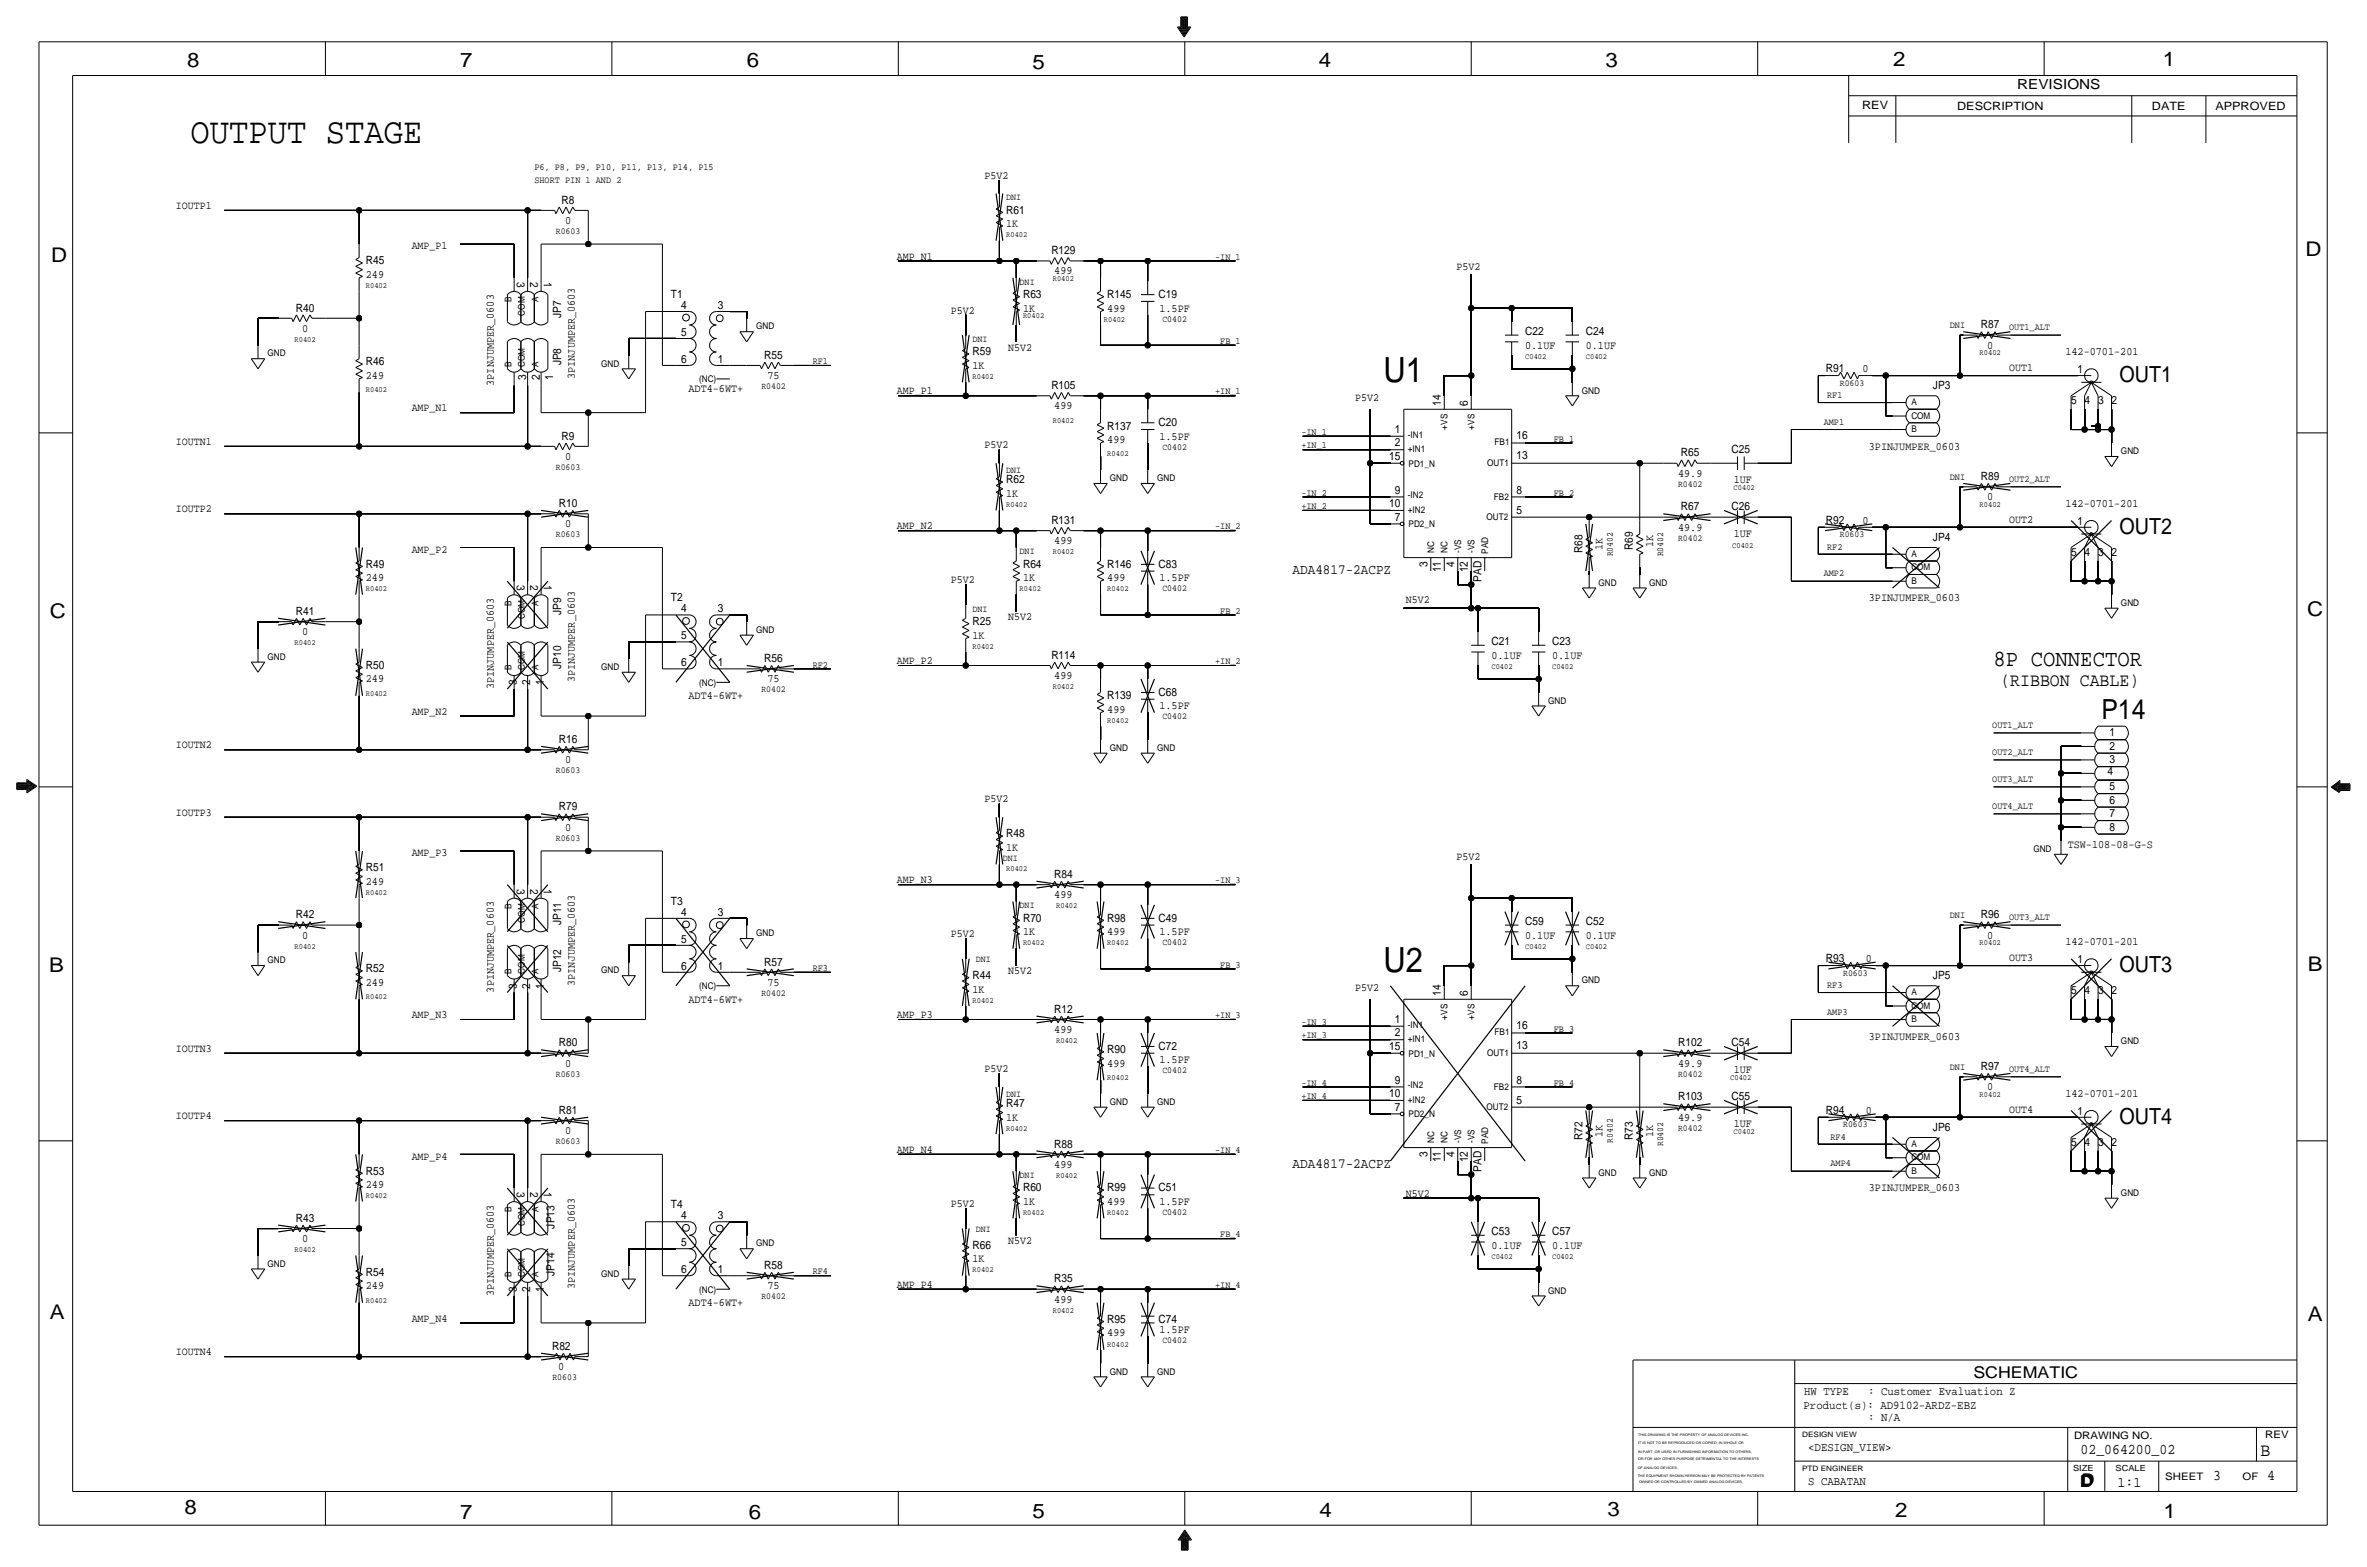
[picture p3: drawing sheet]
<svg xmlns="http://www.w3.org/2000/svg" width="892mm" height="590mm" viewBox="0 0 892 590" stroke-linecap="round" stroke-linejoin="round" font-family="sans-serif">
<defs><g id="words">
<text font-size="13.6" x="71.8" y="53.8">OUTPUT STAGE</text>
<g font-size="13.1">
<text x="521.4" y="144">U1</text>
<text x="521.4" y="366.3">U2</text>
</g>
<text font-size="10.5" x="791.9" y="271">P14</text>
<text font-size="8.7" x="751.3" y="250.7">8P CONNECTOR</text>
<g font-size="8.3">
<text x="798.7" y="144">OUT1</text>
<text x="798.7" y="201.2">OUT2</text>
<text x="798.7" y="366.3">OUT3</text>
<text x="798.7" y="423.4">OUT4</text>
</g>
<g font-size="7.6">
<text x="70.6" y="25.4">8</text>
<text x="173.4" y="25.4">7</text>
<text x="281.4" y="25.1">6</text>
<text x="389.1" y="26.2">5</text>
<text x="497" y="25.4">4</text>
<text x="605" y="25.1">3</text>
<text x="713.4" y="24.9">2</text>
<text x="815" y="24.9">1</text>
<text x="19.3" y="98.8">D</text>
<text x="868.9" y="96.5">D</text>
<text x="18.7" y="232.7">C</text>
<text x="869.4" y="232.2">C</text>
<text x="869.6" y="365.8">B</text>
<text x="18.5" y="366">B</text>
<text x="18.7" y="496.8">A</text>
<text x="869.6" y="497.6">A</text>
<text x="69.5" y="570.5">8</text>
<text x="173.4" y="572.3">7</text>
<text x="282.1" y="572.3">6</text>
<text x="389.1" y="571.8">5</text>
<text x="497.3" y="571.5">4</text>
<text x="605.7" y="571.2">3</text>
<text x="714.2" y="571.5">2</text>
<text x="815.3" y="572">1</text>
</g>
<g font-size="7">
<text x="753.8" y="258.3">(RIBBON CABLE)</text>
<text x="851.9" y="548.4">B</text>
</g>
<g font-size="6.1">
<text x="743.7" y="518.9">SCHEMATIC</text>
<text x="783.8" y="560.3">D</text>
<text x="784.3" y="559.8">D</text>
</g>
<g font-size="5.6">
<text x="784" y="547.9">02_064200_02</text>
<text x="834.1" y="557.5">3</text>
<text x="854.4" y="557.5">4</text>
<text x="798" y="560.1">1:1</text>
</g>
<g font-size="5.3">
<text x="487.1" y="216.4">ADA4817-2ACPZ</text>
<text x="487.1" y="439.9">ADA4817-2ACPZ</text>
</g>
<text font-size="5.2" x="760.2" y="33.5">REVISIONS</text>
<g font-size="4.5">
<text x="679.9" y="525.5">HW TYPE</text>
<text x="704" y="525.5">: Customer Evaluation Z</text>
<text x="679.7" y="530.9">Product(s): AD9102-ARDZ-EBZ</text>
<text x="704" y="535.2">: N/A</text>
<text x="681.4" y="546.6">&lt;DESIGN_VIEW&gt;</text>
<text x="681.4" y="559.3">S CABATAN</text>
</g>
<g font-size="4.3">
<text x="701.8" y="41.1">REV</text>
<text x="737.6" y="41.4">DESCRIPTION</text>
<text x="811" y="41.4">DATE</text>
<text x="834.8" y="41.4">APPROVED</text>
<text x="211.6" y="76.7">R8</text>
<text x="379.2" y="80.5">R61</text>
<text x="212.9" y="84.3">0</text>
<text x="379.2" y="85.6">1K</text>
<text x="396.2" y="95.8">R129</text>
<text x="137.9" y="99.6">R45</text>
<text x="137.9" y="104.6">249</text>
<text x="194.8" y="106.1" transform="rotate(90 194.8 106.1)">3</text>
<text x="199.8" y="106.1" transform="rotate(90 199.8 106.1)">2</text>
<text x="204.9" y="106.1" transform="rotate(90 204.9 106.1)">1</text>
<text x="397.3" y="103.4">499</text>
<text x="252.8" y="112.3">T1</text>
<text x="385.5" y="112.3">R63</text>
<text x="417.3" y="112.3">R145</text>
<text x="436.6" y="112.3">C19</text>
<text x="111.5" y="117.3">R40</text>
<text x="211.5" y="119.9" transform="rotate(-90 211.5 119.9)">JP7</text>
<text x="256.7" y="116.3">4</text>
<text x="270.5" y="116.3">3</text>
<text x="385.5" y="117.3">1K</text>
<text x="417.3" y="117.3">499</text>
<text x="436.9" y="117.3">1.5PF</text>
<text x="113.9" y="125">0</text>
<text x="746.5" y="123.7">R87</text>
<text x="256.7" y="126.5">5</text>
<text x="574.8" y="131.3">0.1UF</text>
<text x="574.8" y="126.2">C22</text>
<text x="597.6" y="131.3">0.1UF</text>
<text x="597.6" y="126.2">C24</text>
<text x="748.9" y="131.3">0</text>
<text x="137.9" y="137.7">R46</text>
<text x="211.5" y="137.7" transform="rotate(-90 211.5 137.7)">JP8</text>
<text x="256.7" y="136.7">6</text>
<text x="270.5" y="136.7">1</text>
<text x="288" y="135.1">R55</text>
<text x="366.5" y="133.9">R59</text>
<text x="778.4" y="133.9">142-0701-201</text>
<text x="137.9" y="142.7">249</text>
<text x="198.3" y="143.3" transform="rotate(-90 198.3 143.3)">3</text>
<text x="203.4" y="143.3" transform="rotate(-90 203.4 143.3)">2</text>
<text x="208.5" y="143.3" transform="rotate(-90 208.5 143.3)">1</text>
<text x="216.6" y="142.7" transform="rotate(-90 216.6 142.7)">3PINJUMPER_0603</text>
<text x="289.2" y="142.7">75</text>
<text x="366.5" y="138.9">1K</text>
<text x="688.1" y="140.2">R91</text>
<text x="701.9" y="140.2">0</text>
<text x="782.9" y="140.5">1</text>
<text x="186.1" y="145.3" transform="rotate(-90 186.1 145.3)">3PINJUMPER_0603</text>
<text x="259.5" y="147.8">ADT4-6WT+</text>
<text x="396.2" y="146.6">R105</text>
<text x="728.4" y="146.6">JP3</text>
<text x="397.3" y="154.2">499</text>
<text x="543" y="152.9" transform="rotate(-90 543 152.9)">14</text>
<text x="553.2" y="152.9" transform="rotate(-90 553.2 152.9)">6</text>
<text x="780.5" y="152.1">5</text>
<text x="785.6" y="152.1">4</text>
<text x="790.7" y="152.1">3</text>
<text x="795.7" y="152.1">2</text>
<text x="417.3" y="161.8">R137</text>
<text x="436.6" y="160.5">C20</text>
<text x="211.6" y="165.6">R9</text>
<text x="417.3" y="166.9">499</text>
<text x="436.9" y="165.6">1.5PF</text>
<text x="525.6" y="163.1">1</text>
<text x="571.4" y="165.4">16</text>
<text x="212.9" y="173.2">0</text>
<text x="523.5" y="173.2">15</text>
<text x="525.6" y="168.1">2</text>
<text x="571.4" y="173">13</text>
<text x="633.5" y="172">R65</text>
<text x="652.5" y="170.7">C25</text>
<text x="704.3" y="169.4">3PINJUMPER_0603</text>
<text x="632.4" y="179.6">49.9</text>
<text x="379.2" y="182.1">R62</text>
<text x="525.6" y="185.9">9</text>
<text x="571.4" y="185.9">8</text>
<text x="653.4" y="182.1">1UF</text>
<text x="746.5" y="180.8">R89</text>
<text x="210.6" y="191">R10</text>
<text x="379.2" y="187.2">1K</text>
<text x="523.5" y="191">10</text>
<text x="748.9" y="188.5">0</text>
<text x="778.4" y="191">142-0701-201</text>
<text x="396.2" y="197.4">R131</text>
<text x="525.6" y="196.1">7</text>
<text x="571.4" y="193.5">5</text>
<text x="633.5" y="192.3">R67</text>
<text x="652.5" y="192.3">C26</text>
<text x="688.1" y="197.4">R92</text>
<text x="701.9" y="197.4">0</text>
<text x="782.9" y="197.6">1</text>
<text x="212.9" y="198.6">0</text>
<text x="632.4" y="199.9">49.9</text>
<text x="653.4" y="202.4">1UF</text>
<text x="728.4" y="203.7">JP4</text>
<text x="397.3" y="205">499</text>
<text x="596.3" y="208.5" transform="rotate(-90 596.3 208.5)">R68</text>
<text x="604" y="207.3" transform="rotate(-90 604 207.3)">1K</text>
<text x="615.4" y="207.2" transform="rotate(-90 615.4 207.2)">R69</text>
<text x="623" y="206" transform="rotate(-90 623 206)">1K</text>
<text x="780.5" y="209.3">5</text>
<text x="785.6" y="209.3">4</text>
<text x="790.7" y="209.3">3</text>
<text x="795.7" y="209.3">2</text>
<text x="137.9" y="213.9">R49</text>
<text x="385.5" y="213.9">R64</text>
<text x="417.3" y="213.9">R146</text>
<text x="436.6" y="213.9">C83</text>
<text x="537.9" y="213.5" transform="rotate(-90 537.9 213.5)">3</text>
<text x="543" y="215.6" transform="rotate(-90 543 215.6)">11</text>
<text x="548.1" y="213.5" transform="rotate(-90 548.1 213.5)">4</text>
<text x="553.2" y="215.6" transform="rotate(-90 553.2 215.6)">12</text>
<text x="137.9" y="218.9">249</text>
<text x="194.8" y="220.4" transform="rotate(90 194.8 220.4)">3</text>
<text x="199.8" y="220.4" transform="rotate(90 199.8 220.4)">2</text>
<text x="204.9" y="220.4" transform="rotate(90 204.9 220.4)">1</text>
<text x="385.5" y="218.9">1K</text>
<text x="417.3" y="218.9">499</text>
<text x="436.9" y="218.9">1.5PF</text>
<text x="558.2" y="219.2" transform="rotate(-90 558.2 219.2)">PAD</text>
<text x="252.8" y="226.6">T2</text>
<text x="704.3" y="226.6">3PINJUMPER_0603</text>
<text x="111.5" y="231.6">R41</text>
<text x="211.5" y="231.6" transform="rotate(-90 211.5 231.6)">JP9</text>
<text x="256.7" y="230.6">4</text>
<text x="270.5" y="230.6">3</text>
<text x="113.9" y="239.3">0</text>
<text x="366.5" y="235.5">R25</text>
<text x="256.6" y="240.8">5</text>
<text x="366.5" y="240.5">1K</text>
<text x="562.1" y="243.1">C21</text>
<text x="584.9" y="243.1">C23</text>
<text x="137.9" y="252">R50</text>
<text x="211.5" y="252" transform="rotate(-90 211.5 252)">JP10</text>
<text x="256.6" y="251">6</text>
<text x="270.5" y="251">1</text>
<text x="288" y="249.4">R56</text>
<text x="396.2" y="248.2">R114</text>
<text x="562.1" y="248.2">0.1UF</text>
<text x="584.9" y="248.2">0.1UF</text>
<text x="137.9" y="257">249</text>
<text x="216.6" y="257" transform="rotate(-90 216.6 257)">3PINJUMPER_0603</text>
<text x="289.2" y="257">75</text>
<text x="397.3" y="255.8">499</text>
<text x="186.1" y="259.6" transform="rotate(-90 186.1 259.6)">3PINJUMPER_0603</text>
<text x="194.8" y="258.1" transform="rotate(-90 194.8 258.1)">3</text>
<text x="199.8" y="258.1" transform="rotate(-90 199.8 258.1)">2</text>
<text x="204.9" y="258.1" transform="rotate(-90 204.9 258.1)">1</text>
<text x="259.5" y="263.4">ADT4-6WT+</text>
<text x="417.3" y="263.4">R139</text>
<text x="436.6" y="262.1">C68</text>
<text x="417.3" y="268.5">499</text>
<text x="436.9" y="267.2">1.5PF</text>
<text x="210.6" y="279.9">R16</text>
<text x="794.9" y="277.4">1</text>
<text x="212.9" y="287.5">0</text>
<text x="794.9" y="282.4">2</text>
<text x="794.9" y="287.5">3</text>
<text x="794.2" y="292.1">4</text>
<text x="794.9" y="297.7">5</text>
<text x="210.6" y="305.3">R79</text>
<text x="794.9" y="302.8">6</text>
<text x="794.9" y="307.8">7</text>
<text x="212.9" y="312.9">0</text>
<text x="379.2" y="315.5">R48</text>
<text x="794.9" y="312.9">8</text>
<text x="379.2" y="320.5">1K</text>
<text x="779.2" y="319.3">TSW-108-08-G-S</text>
<text x="137.9" y="328.2">R51</text>
<text x="137.9" y="333.2">249</text>
<text x="194.8" y="334.7" transform="rotate(90 194.8 334.7)">3</text>
<text x="199.8" y="334.7" transform="rotate(90 199.8 334.7)">2</text>
<text x="204.9" y="334.7" transform="rotate(90 204.9 334.7)">1</text>
<text x="397.3" y="330.7">R84</text>
<text x="252.8" y="340.9">T3</text>
<text x="397.3" y="338.3">499</text>
<text x="111.5" y="345.9">R42</text>
<text x="256.6" y="344.9">4</text>
<text x="270.5" y="344.9">3</text>
<text x="385.5" y="347.2">R70</text>
<text x="417.3" y="347.2">R98</text>
<text x="436.6" y="347.2">C49</text>
<text x="746.5" y="345.9">R96</text>
<text x="113.9" y="353.6">0</text>
<text x="211.5" y="348.5" transform="rotate(-90 211.5 348.5)">JP11</text>
<text x="385.5" y="352.3">1K</text>
<text x="417.3" y="352.3">499</text>
<text x="436.9" y="352.3">1.5PF</text>
<text x="574.8" y="353.6">0.1UF</text>
<text x="574.8" y="348.5">C59</text>
<text x="597.6" y="348.5">C52</text>
<text x="597.6" y="353.6">0.1UF</text>
<text x="748.9" y="353.6">0</text>
<text x="256.7" y="355.1">5</text>
<text x="778.4" y="356.1">142-0701-201</text>
<text x="256.7" y="365.3">6</text>
<text x="270.5" y="365.3">1</text>
<text x="288" y="363.7">R57</text>
<text x="688.1" y="362.5">R93</text>
<text x="703.1" y="362.5">0</text>
<text x="782.9" y="362.7">1</text>
<text x="137.9" y="371.3">249</text>
<text x="137.9" y="366.3">R52</text>
<text x="211.5" y="366.3" transform="rotate(-90 211.5 366.3)">JP12</text>
<text x="216.6" y="371.3" transform="rotate(-90 216.6 371.3)">3PINJUMPER_0603</text>
<text x="289.2" y="371.3">75</text>
<text x="366.5" y="368.8">R44</text>
<text x="728.4" y="368.8">JP5</text>
<text x="186.1" y="373.9" transform="rotate(-90 186.1 373.9)">3PINJUMPER_0603</text>
<text x="194.8" y="372.4" transform="rotate(-90 194.8 372.4)">3</text>
<text x="199.8" y="372.4" transform="rotate(-90 199.8 372.4)">2</text>
<text x="204.9" y="372.4" transform="rotate(-90 204.9 372.4)">1</text>
<text x="259.5" y="377.7">ADT4-6WT+</text>
<text x="366.5" y="373.9">1K</text>
<text x="543" y="375.2" transform="rotate(-90 543 375.2)">14</text>
<text x="553.2" y="375.2" transform="rotate(-90 553.2 375.2)">6</text>
<text x="780.5" y="374.4">5</text>
<text x="785.6" y="374.4">4</text>
<text x="790.7" y="374.4">3</text>
<text x="795.7" y="374.4">2</text>
<text x="397.3" y="381.5">R12</text>
<text x="397.3" y="389.1">499</text>
<text x="525.6" y="385.3">1</text>
<text x="571.4" y="387.6">16</text>
<text x="210.6" y="394.2">R80</text>
<text x="436.6" y="395.5">C72</text>
<text x="523.5" y="395.5">15</text>
<text x="525.6" y="390.4">2</text>
<text x="571.4" y="395.2">13</text>
<text x="632.4" y="394.2">R102</text>
<text x="652.5" y="394.2">C54</text>
<text x="704.3" y="391.7">3PINJUMPER_0603</text>
<text x="212.9" y="401.8">0</text>
<text x="417.3" y="401.8">499</text>
<text x="417.3" y="396.7">R90</text>
<text x="436.9" y="400.6">1.5PF</text>
<text x="632.4" y="401.8">49.9</text>
<text x="653.4" y="404.4">1UF</text>
<text x="746.5" y="403.1">R97</text>
<text x="523.5" y="413.3">10</text>
<text x="525.6" y="408.2">9</text>
<text x="571.4" y="408.2">8</text>
<text x="748.9" y="410.7">0</text>
<text x="778.4" y="413.3">142-0701-201</text>
<text x="210.6" y="419.6">R81</text>
<text x="379.2" y="417.1">R47</text>
<text x="525.6" y="418.3">7</text>
<text x="571.4" y="415.8">5</text>
<text x="632.4" y="414.5">R103</text>
<text x="652.5" y="414.5">C55</text>
<text x="688.1" y="419.6">R94</text>
<text x="703.1" y="419.6">0</text>
<text x="782.9" y="419.9">1</text>
<text x="379.2" y="422.1">1K</text>
<text x="632.4" y="422.1">49.9</text>
<text x="653.4" y="424.7">1UF</text>
<text x="728.4" y="426">JP6</text>
<text x="212.9" y="427.2">0</text>
<text x="596.3" y="429.5" transform="rotate(-90 596.3 429.5)">R72</text>
<text x="604" y="428.3" transform="rotate(-90 604 428.3)">1K</text>
<text x="615.4" y="429.5" transform="rotate(-90 615.4 429.5)">R73</text>
<text x="623" y="428.3" transform="rotate(-90 623 428.3)">1K</text>
<text x="780.5" y="431.5">5 4 3 2</text>
<text x="397.3" y="432.3">R88</text>
<text x="537.9" y="435.7" transform="rotate(-90 537.9 435.7)">3</text>
<text x="543" y="437.8" transform="rotate(-90 543 437.8)">11</text>
<text x="548.1" y="435.7" transform="rotate(-90 548.1 435.7)">4</text>
<text x="553.2" y="437.8" transform="rotate(-90 553.2 437.8)">12</text>
<text x="137.9" y="442.5">R53</text>
<text x="397.3" y="439.9">499</text>
<text x="558.2" y="441.4" transform="rotate(-90 558.2 441.4)">PAD</text>
<text x="137.9" y="447.5">249</text>
<text x="194.8" y="449" transform="rotate(90 194.8 449)">3</text>
<text x="199.8" y="449" transform="rotate(90 199.8 449)">2</text>
<text x="204.9" y="449" transform="rotate(90 204.9 449)">1</text>
<text x="385.5" y="448.8">R60</text>
<text x="417.3" y="448.8">R99</text>
<text x="436.6" y="448.8">C51</text>
<text x="704.3" y="448.8">3PINJUMPER_0603</text>
<text x="252.8" y="455.2">T4</text>
<text x="385.5" y="453.9">1K</text>
<text x="417.3" y="453.9">499</text>
<text x="436.9" y="453.9">1.5PF</text>
<text x="111.5" y="460.2">R43</text>
<text x="256.7" y="459.2">4</text>
<text x="270.5" y="459.2">3</text>
<text x="113.9" y="467.9">0</text>
<text x="209" y="462.8" transform="rotate(-90 209 462.8)">JP13</text>
<text x="562.1" y="465.3">C53</text>
<text x="584.9" y="465.3">C57</text>
<text x="256.7" y="469.4">5</text>
<text x="366.5" y="470.4">R66</text>
<text x="562.1" y="470.4">0.1UF</text>
<text x="584.9" y="470.4">0.1UF</text>
<text x="256.7" y="479.6">6</text>
<text x="270.5" y="479.6">1</text>
<text x="288" y="478">R58</text>
<text x="366.5" y="475.5">1K</text>
<text x="137.9" y="485.6">249</text>
<text x="137.9" y="480.6">R54</text>
<text x="209" y="480.6" transform="rotate(-90 209 480.6)">JP14</text>
<text x="216.6" y="485.6" transform="rotate(-90 216.6 485.6)">3PINJUMPER_0603</text>
<text x="289.2" y="485.6">75</text>
<text x="397.3" y="483.1">R35</text>
<text x="186.1" y="488.2" transform="rotate(-90 186.1 488.2)">3PINJUMPER_0603</text>
<text x="194.8" y="486.7" transform="rotate(-90 194.8 486.7)">3</text>
<text x="199.8" y="486.7" transform="rotate(-90 199.8 486.7)">2</text>
<text x="204.9" y="486.7" transform="rotate(-90 204.9 486.7)">1</text>
<text x="259.5" y="492">ADT4-6WT+</text>
<text x="397.3" y="490.7">499</text>
<text x="417.3" y="503.4">499</text>
<text x="417.3" y="498.3">R95</text>
<text x="436.6" y="498.3">C74</text>
<text x="436.9" y="502.2">1.5PF</text>
<text x="208" y="508.5">R82</text>
<text x="210.4" y="516.1">0</text>
</g>
<g font-size="4.2">
<text x="371" y="67.3">P5V2</text>
<text x="66.2" y="78.7">IOUTP1</text>
<text x="155.1" y="94">AMP_P1</text>
<text x="338" y="97.8">AMP_N1</text>
<text x="548.8" y="101.6">P5V2</text>
<text x="358.3" y="118.1">P5V2</text>
<text x="379.9" y="132.1">N5V2</text>
<text x="757.1" y="139.7">OUT1</text>
<text x="338" y="148.6">AMP_P1</text>
<text x="155.1" y="154.9">AMP_N1</text>
<text x="510.7" y="151.1">P5V2</text>
<text x="66.2" y="167.6">IOUTN1</text>
<text x="371" y="168.9">P5V2</text>
<text x="66.2" y="193">IOUTP2</text>
<text x="757.1" y="196.8">OUT2</text>
<text x="338" y="199.4">AMP_N2</text>
<text x="155.1" y="208.3">AMP_P2</text>
<text x="358.3" y="219.7">P5V2</text>
<text x="529.8" y="227.3">N5V2</text>
<text x="379.9" y="233.7">N5V2</text>
<text x="338" y="250.2">AMP_P2</text>
<text x="155.1" y="269.2">AMP_N2</text>
<text x="66.2" y="281.9">IOUTN2</text>
<text x="371" y="302.3">P5V2</text>
<text x="66.2" y="307.3">IOUTP3</text>
<text x="155.1" y="322.6">AMP_P3</text>
<text x="548.8" y="323.9">P5V2</text>
<text x="338" y="332.7">AMP_N3</text>
<text x="358.3" y="353.1">P5V2</text>
<text x="757.1" y="361.9">OUT3</text>
<text x="379.9" y="367">N5V2</text>
<text x="510.7" y="373.4">P5V2</text>
<text x="155.1" y="383.5">AMP_N3</text>
<text x="338" y="383.5">AMP_P3</text>
<text x="66.2" y="396.2">IOUTN3</text>
<text x="371" y="403.9">P5V2</text>
<text x="757.1" y="419.1">OUT4</text>
<text x="66.2" y="421.6">IOUTP4</text>
<text x="155.1" y="436.9">AMP_P4</text>
<text x="338" y="434.3">AMP_N4</text>
<text x="358.3" y="454.7">P5V2</text>
<text x="529.8" y="450.9">N5V2</text>
<text x="379.9" y="468.6">N5V2</text>
<text x="338" y="485.1">AMP_P4</text>
<text x="155.1" y="497.8">AMP_N4</text>
<text x="66.2" y="510.5">IOUTN4</text>
</g>
<g font-size="3.9">
<text x="781.6" y="542.1">DRAWING NO.</text>
<text x="853.6" y="541.8">REV</text>
<text x="816" y="557.4">SHEET</text>
<text x="845.1" y="557.5">OF</text>
</g>
<g font-size="3.6">
<text x="201.4" y="64">P6, P8, P9, P10, P11, P13, P14, P15</text>
<text x="201.4" y="69.1">SHORT PIN 1 AND 2</text>
<text x="457.9" y="97.8">-IN_1</text>
<text x="734.8" y="123.7">DNI</text>
<text x="757.1" y="124.5">OUT1_ALT</text>
<text x="459.8" y="129.5">FB_1</text>
<text x="306.3" y="137.2">RF1</text>
<text x="457.9" y="148.6">+IN_1</text>
<text x="688.5" y="149.9">RF1</text>
<text x="687.3" y="160">AMP1</text>
<text x="490.4" y="163.8">-IN_1</text>
<text x="585.6" y="166.4">FB_1</text>
<text x="490.4" y="168.9">+IN_1</text>
<text x="734.8" y="180.8">DNI</text>
<text x="757.1" y="181.6">OUT2_ALT</text>
<text x="490.4" y="186.7">-IN_2</text>
<text x="490.4" y="191.8">+IN_2</text>
<text x="585.6" y="186.7">FB_2</text>
<text x="457.9" y="199.4">-IN_2</text>
<text x="688.5" y="207">RF2</text>
<text x="687.3" y="217.2">AMP2</text>
<text x="459.8" y="231.1">FB_2</text>
<text x="306.3" y="251.5">RF2</text>
<text x="457.9" y="250.2">+IN_2</text>
<text x="750.8" y="274.3">OUT1_ALT</text>
<text x="750.8" y="284.5">OUT2_ALT</text>
<text x="750.8" y="294.6">OUT3_ALT</text>
<text x="750.8" y="304.8">OUT4_ALT</text>
<text x="457.9" y="332.7">-IN_3</text>
<text x="734.8" y="345.9">DNI</text>
<text x="757.1" y="346.7">OUT3_ALT</text>
<text x="306.3" y="365.8">RF3</text>
<text x="459.8" y="364.5">FB_3</text>
<text x="688.5" y="372.1">RF3</text>
<text x="457.9" y="383.5">+IN_3</text>
<text x="688.5" y="382.3">AMP3</text>
<text x="490.4" y="386.1">-IN_3</text>
<text x="585.6" y="388.6">FB_3</text>
<text x="490.4" y="391.2">+IN_3</text>
<text x="734.8" y="403.1">DNI</text>
<text x="757.1" y="403.9">OUT4_ALT</text>
<text x="490.4" y="408.9">-IN_4</text>
<text x="585.6" y="408.9">FB_4</text>
<text x="490.4" y="414">+IN_4</text>
<text x="689.8" y="429.3">RF4</text>
<text x="457.9" y="434.3">-IN_4</text>
<text x="689.8" y="439.4">AMP4</text>
<text x="459.8" y="466.1">FB_4</text>
<text x="306.3" y="480.1">RF4</text>
<text x="457.9" y="485.1">+IN_4</text>
</g>
<g font-size="3.5">
<text x="379.2" y="75.4">DNI</text>
<text x="209.4" y="88.1">R0603</text>
<text x="384.3" y="107.2">DNI</text>
<text x="192.7" y="113.8" transform="rotate(-90 192.7 113.8)">B</text>
<text x="202.9" y="113.8" transform="rotate(-90 202.9 113.8)">A</text>
<text x="197.8" y="119" transform="rotate(-90 197.8 119)">COM</text>
<text x="284.9" y="124.1">GND</text>
<text x="438" y="121.2">C0402</text>
<text x="366.5" y="128.8">DNI</text>
<text x="100.8" y="134.3">GND</text>
<text x="192.7" y="138.2" transform="rotate(-90 192.7 138.2)">B</text>
<text x="197.8" y="138.2" transform="rotate(-90 197.8 138.2)">COM</text>
<text x="202.9" y="138.2" transform="rotate(-90 202.9 138.2)">A</text>
<text x="226.5" y="138.1">GND</text>
<text x="263.4" y="144">(NC)</text>
<text x="286.9" y="146.6">R0402</text>
<text x="596.1" y="148.2">GND</text>
<text x="693.3" y="145.3">R0603</text>
<text x="720.3" y="152.7">A</text>
<text x="545.5" y="161.9" transform="rotate(-90 545.5 161.9)">+VS</text>
<text x="555.7" y="161.9" transform="rotate(-90 555.7 161.9)">+VS</text>
<text x="720.3" y="157.7">COM</text>
<text x="530.6" y="164.8">-IN1</text>
<text x="563.3" y="167.6">FB1</text>
<text x="720.3" y="162.8">B</text>
<text x="438" y="169.4">C0402</text>
<text x="530.6" y="170.2">+IN1</text>
<text x="799.3" y="171.1">GND</text>
<text x="209.4" y="177">R0603</text>
<text x="379.2" y="178.3">DNI</text>
<text x="530.8" y="175.8">PD1_N</text>
<text x="560.4" y="175.5">OUT1</text>
<text x="418.3" y="181.3">GND</text>
<text x="436.1" y="181.3">GND</text>
<text x="632.4" y="183.4">R0402</text>
<text x="530.6" y="187.7">-IN2</text>
<text x="563" y="188.2">FB2</text>
<text x="530.6" y="193.3">+IN2</text>
<text x="560.2" y="195.8">OUT2</text>
<text x="209.4" y="202.4">R0603</text>
<text x="530.8" y="198.6">PD2_N</text>
<text x="632.4" y="203.7">R0402</text>
<text x="693.3" y="202.4">R0603</text>
<text x="384.3" y="208.8">DNI</text>
<text x="540.5" y="208.3" transform="rotate(-90 540.5 208.3)">NC</text>
<text x="545.5" y="208.3" transform="rotate(-90 545.5 208.3)">NC</text>
<text x="550.6" y="208.3" transform="rotate(-90 550.6 208.3)">-VS</text>
<text x="555.7" y="208.3" transform="rotate(-90 555.7 208.3)">-VS</text>
<text x="560.8" y="208.5" transform="rotate(-90 560.8 208.5)">PAD</text>
<text x="607.8" y="209.6" transform="rotate(-90 607.8 209.6)">R0402</text>
<text x="626.8" y="209.6" transform="rotate(-90 626.8 209.6)">R0402</text>
<text x="720.3" y="209.8">A</text>
<text x="720.3" y="214.9">COM</text>
<text x="602.4" y="220.6">GND</text>
<text x="621.5" y="220.6">GND</text>
<text x="720.3" y="220">B</text>
<text x="438" y="222.8">C0402</text>
<text x="192.7" y="228.1" transform="rotate(-90 192.7 228.1)">B</text>
<text x="197.8" y="233.3" transform="rotate(-90 197.8 233.3)">COM</text>
<text x="202.9" y="228.1" transform="rotate(-90 202.9 228.1)">A</text>
<text x="366.5" y="230.4">DNI</text>
<text x="799.3" y="228.2">GND</text>
<text x="284.9" y="238.4">GND</text>
<text x="100.8" y="248.6">GND</text>
<text x="192.7" y="252.5" transform="rotate(-90 192.7 252.5)">B</text>
<text x="197.8" y="252.5" transform="rotate(-90 197.8 252.5)">COM</text>
<text x="202.9" y="252.5" transform="rotate(-90 202.9 252.5)">A</text>
<text x="226.5" y="252.4">GND</text>
<text x="263.4" y="258.3">(NC)</text>
<text x="286.9" y="260.9">R0402</text>
<text x="583.4" y="265.1">GND</text>
<text x="438" y="271">C0402</text>
<text x="418.3" y="282.9">GND</text>
<text x="436.1" y="282.9">GND</text>
<text x="209.4" y="291.3">R0603</text>
<text x="209.4" y="316.7">R0603</text>
<text x="766.3" y="321">GND</text>
<text x="377.9" y="324.4">DNI</text>
<text x="192.7" y="342.4" transform="rotate(-90 192.7 342.4)">B</text>
<text x="197.8" y="347.6" transform="rotate(-90 197.8 347.6)">COM</text>
<text x="202.9" y="342.4" transform="rotate(-90 202.9 342.4)">A</text>
<text x="384.3" y="342.1">DNI</text>
<text x="284.9" y="352.7">GND</text>
<text x="438" y="356.1">C0402</text>
<text x="100.8" y="362.9">GND</text>
<text x="367.7" y="362.5">DNI</text>
<text x="192.7" y="366.8" transform="rotate(-90 192.7 366.8)">B</text>
<text x="197.8" y="366.8" transform="rotate(-90 197.8 366.8)">COM</text>
<text x="202.9" y="366.8" transform="rotate(-90 202.9 366.8)">A</text>
<text x="226.5" y="366.7">GND</text>
<text x="596.1" y="370.5">GND</text>
<text x="694.6" y="367.5">R0603</text>
<text x="263.4" y="372.6">(NC)</text>
<text x="286.9" y="375.2">R0402</text>
<text x="720.3" y="374.9">A</text>
<text x="720.3" y="380">COM</text>
<text x="530.6" y="387.1">-IN1</text>
<text x="545.5" y="384.1" transform="rotate(-90 545.5 384.1)">+VS</text>
<text x="555.7" y="384.1" transform="rotate(-90 555.7 384.1)">+VS</text>
<text x="563.3" y="389.9">FB1</text>
<text x="720.3" y="385.1">B</text>
<text x="530.6" y="392.4">+IN1</text>
<text x="799.3" y="393.3">GND</text>
<text x="530.8" y="398">PD1_N</text>
<text x="560.4" y="397.8">OUT1</text>
<text x="209.4" y="405.6">R0603</text>
<text x="438" y="404.4">C0402</text>
<text x="632.4" y="405.6">R0402</text>
<text x="379.2" y="413.3">DNI</text>
<text x="530.6" y="410">-IN2</text>
<text x="563" y="410.5">FB2</text>
<text x="418.3" y="416.2">GND</text>
<text x="436.1" y="416.2">GND</text>
<text x="530.6" y="415.5">+IN2</text>
<text x="560.2" y="418.1">OUT2</text>
<text x="530.8" y="420.9">PD2_N</text>
<text x="632.4" y="426">R0402</text>
<text x="694.6" y="424.7">R0603</text>
<text x="209.4" y="431">R0603</text>
<text x="540.5" y="430.5" transform="rotate(-90 540.5 430.5)">NC</text>
<text x="545.5" y="430.5" transform="rotate(-90 545.5 430.5)">NC</text>
<text x="550.6" y="430.5" transform="rotate(-90 550.6 430.5)">-VS</text>
<text x="555.7" y="430.5" transform="rotate(-90 555.7 430.5)">-VS</text>
<text x="560.8" y="430.8" transform="rotate(-90 560.8 430.8)">PAD</text>
<text x="607.8" y="430.6" transform="rotate(-90 607.8 430.6)">R0402</text>
<text x="626.8" y="431.9" transform="rotate(-90 626.8 431.9)">R0402</text>
<text x="720.3" y="437.1">COM</text>
<text x="720.3" y="432.1">A</text>
<text x="384.3" y="443.7">DNI</text>
<text x="602.4" y="442.9">GND</text>
<text x="621.5" y="442.9">GND</text>
<text x="720.3" y="442.2">B</text>
<text x="799.3" y="450.5">GND</text>
<text x="192.7" y="456.7" transform="rotate(-90 192.7 456.7)">B</text>
<text x="197.8" y="461.9" transform="rotate(-90 197.8 461.9)">COM</text>
<text x="202.9" y="456.7" transform="rotate(-90 202.9 456.7)">A</text>
<text x="438" y="457.7">C0402</text>
<text x="367.7" y="464.1">DNI</text>
<text x="284.9" y="469.5">GND</text>
<text x="100.8" y="477.2">GND</text>
<text x="192.7" y="481.1" transform="rotate(-90 192.7 481.1)">B</text>
<text x="197.8" y="481.1" transform="rotate(-90 197.8 481.1)">COM</text>
<text x="202.9" y="481.1" transform="rotate(-90 202.9 481.1)">A</text>
<text x="226.5" y="481">GND</text>
<text x="263.4" y="486.9">(NC)</text>
<text x="286.9" y="489.5">R0402</text>
<text x="583.4" y="487.3">GND</text>
<text x="438" y="506">C0402</text>
<text x="208.2" y="519.9">R0603</text>
<text x="418.3" y="517.8">GND</text>
<text x="436.1" y="517.8">GND</text>
</g>
<g font-size="3.2">
<text x="781.3" y="554">SIZE</text>
<text x="797.3" y="554">SCALE</text>
</g>
<g font-size="3">
<text x="379.2" y="89.4">R0402</text>
<text x="396.7" y="105.9">R0402</text>
<text x="137.9" y="108.5">R0402</text>
<text x="385.5" y="119.9">R0402</text>
<text x="416" y="121.2">R0402</text>
<text x="111" y="128.8">R0402</text>
<text x="574.8" y="135.1">C0402</text>
<text x="597.6" y="135.1">C0402</text>
<text x="746" y="133.9">R0402</text>
<text x="366.5" y="142.7">R0402</text>
<text x="137.9" y="147.8">R0402</text>
<text x="396.7" y="159.3">R0402</text>
<text x="417.3" y="172">R0402</text>
<text x="653.3" y="184.7">C0402</text>
<text x="379.2" y="191">R0402</text>
<text x="746" y="191">R0402</text>
<text x="396.7" y="208.8">R0402</text>
<text x="652.8" y="206.2">C0402</text>
<text x="137.9" y="222.8">R0402</text>
<text x="384.3" y="222.8">R0402</text>
<text x="417.3" y="222.8">R0402</text>
<text x="111" y="243.1">R0402</text>
<text x="366.5" y="244.3">R0402</text>
<text x="562.1" y="252">C0402</text>
<text x="584.9" y="252">C0402</text>
<text x="137.9" y="262.1">R0402</text>
<text x="396.7" y="259.6">R0402</text>
<text x="417.3" y="272.3">R0402</text>
<text x="379.2" y="328.2">R0402</text>
<text x="137.9" y="337.1">R0402</text>
<text x="398" y="342.1">R0402</text>
<text x="111" y="357.4">R0402</text>
<text x="385.5" y="356.1">R0402</text>
<text x="417.3" y="356.1">R0402</text>
<text x="574.8" y="357.4">C0402</text>
<text x="597.6" y="357.4">C0402</text>
<text x="746" y="356.1">R0402</text>
<text x="137.9" y="376.4">R0402</text>
<text x="366.5" y="377.7">R0402</text>
<text x="398" y="392.9">R0402</text>
<text x="417.3" y="406.9">R0402</text>
<text x="652" y="406.9">C0402</text>
<text x="746" y="413.3">R0402</text>
<text x="379.2" y="426">R0402</text>
<text x="653.3" y="427.2">C0402</text>
<text x="398" y="443.7">R0402</text>
<text x="137.9" y="451.4">R0402</text>
<text x="385.5" y="457.7">R0402</text>
<text x="417.3" y="457.7">R0402</text>
<text x="111" y="471.7">R0402</text>
<text x="366.5" y="479.3">R0402</text>
<text x="562.1" y="474.2">C0402</text>
<text x="584.9" y="474.2">C0402</text>
<text x="137.9" y="490.7">R0402</text>
<text x="396.7" y="494.5">R0402</text>
<text x="417.3" y="507.2">R0402</text>
</g>
<g font-size="2.8">
<text x="679.1" y="541.3">DESIGN VIEW</text>
<text x="679.1" y="554">PTD ENGINEER</text>
</g>
<g font-size="1.3">
<text x="617.3" y="543.9">IT IS NOT TO BE REPRODUCED OR COPIED, IN WHOLE OR</text>
<text x="617.3" y="541.1">THIS DRAWING IS THE PROPERTY OF ANALOG DEVICES INC.</text>
<text x="617.3" y="550">OR FOR ANY OTHER PURPOSE DETRIMENTAL TO THE INTERESTS</text>
<text x="617.3" y="547.2">IN PART, OR USED IN FURNISHING INFORMATION TO OTHERS,</text>
<text x="617.2" y="553.2">OF ANALOG DEVICES.</text>
<text x="617.2" y="556.3">THE EQUIPMENT SHOWN HEREON MAY BE PROTECTED BY PATENTS</text>
<text x="617.7" y="558.8">OWNED OR CONTROLLED BY OWNED ANALOG DEVICES.</text>
</g>
</g></defs>
<!-- layer: Nets -->
<g fill="none" stroke="#000" stroke-width=".38">
<path d="M84.5 79.2h50.8zM135.3 79.2v12.7zM135.3 79.2h63.5zM198.8 79.2v25.4zM198.8 79.2h5.1zM221.7 79.2v12.7zM376.6 67.8v5.1zM173.4 91.9h20.4zM193.8 91.9v12.7zM203.9 91.9v12.7zM203.9 91.9h17.8zM221.7 91.9h27.9z"/>
<path d="M249.6 91.9v45.8zM338.5 98.3h38.1zM376.6 90.7v7.6zM376.6 98.3h6.4zM383 98.3v6.3zM383 98.3h7.6zM408.4 98.3h6.3zM414.7 98.3v6.3zM414.7 98.3h17.8zM432.5 98.3v7.6zM432.5 98.3h33zM97.2 119.9v10.1z"/>
<path d="M97.2 119.9h7.7zM122.6 119.9h12.7zM135.3 119.9v10.1zM135.3 109.7v10.2zM243.3 117.3v38.1zM243.3 117.3h11.4zM275 117.3h6.4zM281.4 117.3v2.6zM363.9 118.6v7.6zM432.5 118.6v11.4zM554.4 116.1v25.4zM554.4 103.4v12.7z"/>
<path d="M554.4 116.1h15.3zM569.7 116.1v5.1zM569.7 116.1h22.8zM592.5 116.1v5.1zM236.9 127.5v6.4zM236.9 127.5h17.8zM249.6 137.7h5.1zM275 137.7h6.4zM299.2 137.7h13.9zM383 122.4v6.4zM414.7 122.4v7.6zM414.7 130h17.8z"/>
<path d="M432.5 130h33zM569.7 133.9v5zM569.7 138.9h22.8zM592.5 138.9v5.1zM592.5 133.9v5zM738.6 126.2h1.3zM738.6 126.2v15.3zM757.6 126.2h19.1zM135.3 147.8v20.3zM173.4 155.4h20.4zM193.8 145.3v10.1zM198.8 145.3v22.8z"/>
<path d="M203.9 145.3v10.1zM203.9 155.4h17.8zM221.7 155.4v12.7zM221.7 155.4h21.6zM338.5 149.1h25.4zM363.9 144v5.1zM363.9 149.1h26.7zM408.4 149.1h6.3zM414.7 149.1v5.1zM414.7 149.1h17.8zM432.5 149.1v5.1zM432.5 149.1h33z"/>
<path d="M516.3 154.2v20.3zM544.3 141.5v7.6zM544.3 141.5h10.1zM554.4 141.5v7.6zM685.2 141.5h2.6zM685.2 141.5v10.1zM685.2 151.6h28zM705.6 141.5h5zM710.6 156.7h2.6zM710.6 141.5v15.2zM710.6 141.5h28zM738.6 141.5h44.4z"/>
<path d="M780.5 154.2v7.6zM785.6 154.2v7.6zM790.7 154.2v6.3zM795.7 154.2v7.6zM84.5 168.1h50.8zM135.3 168.1h63.5zM198.8 168.1h5.1zM376.6 169.4v5.1zM414.7 172v5zM432.5 166.9v10.1zM490.9 164.3h33.1zM490.9 169.4h33.1z"/>
<path d="M516.3 174.5v22.9zM516.3 174.5h7.7zM574.8 166.9h17.7zM574.8 174.5h43.1zM617.9 174.5v21.6zM617.9 174.5h8.9zM644.6 174.5h5.1zM662.4 174.5h12.7zM675.1 161.8v12.7zM675.1 161.8h38.1zM780.5 161.8h5.1zM785.6 161.8h5.1z"/>
<path d="M788.1 160.5h2.6zM790.7 161.8h5zM790.7 160.5v1.3zM795.7 161.8v5.1zM84.5 193.5h50.8zM135.3 193.5v12.7zM135.3 193.5h63.5zM198.8 193.5v25.4zM198.8 193.5h5.1zM221.7 193.5v12.7zM338.5 199.9h38.1zM376.6 192.3v7.6z"/>
<path d="M376.6 199.9h6.4zM383 199.9v6.3zM383 199.9h7.6zM408.4 199.9h6.3zM414.7 199.9v6.3zM414.7 199.9h17.8zM432.5 199.9v7.6zM432.5 199.9h33zM490.9 187.2h33.1zM490.9 192.3h33.1zM516.3 197.4h7.7zM574.8 194.8h24.1z"/>
<path d="M574.8 187.2h17.7zM598.9 194.8v2.6zM598.9 194.8h27.9zM644.6 194.8h5.1zM662.4 194.8h12.7zM675.1 194.8v24.1zM685.2 198.6h2.6zM685.2 198.6v10.2zM705.6 198.6h5zM710.6 198.6v15.3zM710.6 198.6h28zM738.6 183.4h1.3z"/>
<path d="M738.6 183.4v15.2zM738.6 198.6h44.4zM757.6 183.4h19.1zM173.4 206.2h20.4zM193.8 206.2v12.7zM203.9 206.2v12.7zM203.9 206.2h17.8zM221.7 206.2h27.9zM249.6 206.2v45.8zM549.4 215.1v5.1zM554.4 215.1v5.1zM598.9 215.1v1.3z"/>
<path d="M617.9 213.9v2.5zM675.1 218.9h38.1zM685.2 208.8h28zM710.6 213.9h2.6zM780.5 211.3v7.6zM780.5 218.9h5.1zM785.6 211.3v7.6zM785.6 218.9h5.1zM790.7 218.9h5zM790.7 211.3v7.6zM795.7 218.9v5.1zM795.7 211.3v7.6z"/>
<path d="M97.2 234.2v10.1zM97.2 234.2h7.7zM122.6 234.2h12.7zM135.3 234.2v10.1zM135.3 224v10.2zM243.3 231.6v38.1zM243.3 231.6h11.4zM275 231.6h6.4zM281.4 231.6v2.6zM363.9 220.2v7.6zM383 224v6.4zM414.7 224v7.6z"/>
<path d="M414.7 231.6h17.8zM432.5 220.2v11.4zM432.5 231.6h33zM529 229.1h25.4zM549.4 220.2h5zM554.4 229.1h2.6zM554.4 220.2v8.9zM557 229.1v8.9zM557 229.1h22.8zM579.8 229.1v8.9zM193.8 259.6v10.1zM198.8 259.6v22.8z"/>
<path d="M203.9 259.6v10.1zM236.9 241.8v6.4zM236.9 241.8h17.8zM249.6 252h5.1zM275 252h6.4zM299.2 252h13.9zM338.5 250.7h25.4zM363.9 245.6v5.1zM363.9 250.7h26.7zM408.4 250.7h6.3zM414.7 250.7v5.1zM414.7 250.7h17.8z"/>
<path d="M432.5 250.7v5.1zM432.5 250.7h33zM557 250.7v5.1zM557 255.8h22.8zM579.8 255.8v5.1zM579.8 250.7v5.1zM135.3 262.1v20.3zM173.4 269.7h20.4zM203.9 269.7h17.8zM221.7 269.7v12.7zM221.7 269.7h21.6zM414.7 273.6v5z"/>
<path d="M432.5 268.5v10.1zM751.3 276.1h33zM84.5 282.4h50.8zM135.3 282.4h63.5zM198.8 282.4h5.1zM751.3 286.3h33zM751.3 296.4h33zM776.7 281.2h7.6zM776.7 291.3h7.6zM776.7 281.2v10.1zM776.7 291.3v10.2zM84.5 307.8h50.8z"/>
<path d="M135.3 307.8v12.7zM135.3 307.8h63.5zM198.8 307.8v25.4zM198.8 307.8h5.1zM221.7 307.8v12.7zM376.6 302.8v5zM751.3 306.6h33zM776.7 301.5h7.6zM776.7 311.7v5zM776.7 301.5v10.2zM776.7 311.7h7.6zM135.3 338.3v10.2z"/>
<path d="M173.4 320.5h20.4zM193.8 320.5v12.7zM203.9 320.5v12.7zM203.9 320.5h17.8zM221.7 320.5h27.9zM249.6 320.5v45.8zM338.5 333.2h38.1zM376.6 325.6v7.6zM376.6 333.2h6.4zM383 333.2v6.4zM383 333.2h7.6zM408.4 333.2h6.3z"/>
<path d="M414.7 333.2v6.4zM414.7 333.2h17.8zM432.5 333.2v7.7zM432.5 333.2h33zM554.4 338.3v25.4zM554.4 325.6v12.7zM554.4 338.3h15.3zM569.7 338.3v5.1zM569.7 338.3h22.8zM592.5 338.3v5.1zM97.2 348.5v10.1zM97.2 348.5h7.7z"/>
<path d="M122.6 348.5h12.7zM135.3 348.5v10.1zM236.9 356.1v6.4zM236.9 356.1h17.8zM243.3 345.9v38.1zM243.3 345.9h11.4zM275 345.9h6.4zM281.4 345.9v2.6zM363.9 353.6v7.6zM383 357.4v6.3zM414.7 357.4v7.6zM432.5 353.6v11.4z"/>
<path d="M569.7 356.1v5.1zM592.5 356.1v5.1zM738.6 348.5h1.3zM738.6 348.5v15.2zM757.6 348.5h19.1zM135.3 376.4v20.3zM193.8 373.9v10.1zM198.8 373.9v22.8zM203.9 373.9v10.1zM249.6 366.3h5.1zM275 366.3h6.4zM299.2 366.3h13.9z"/>
<path d="M363.9 379v5zM414.7 365h17.8zM432.5 365h33zM516.3 376.4v20.3zM544.3 363.7v7.6zM544.3 363.7h10.1zM554.4 363.7v7.6zM569.7 361.2h22.8zM592.5 361.2v5.1zM685.2 373.9h28zM685.2 363.7v10.2zM685.2 363.7h3.9z"/>
<path d="M706.8 363.7h3.8zM710.6 379h2.6zM710.6 363.7v15.3zM710.6 363.7h28zM738.6 363.7h44.4zM780.5 376.4v7.6zM785.6 376.4v7.6zM790.7 376.4v7.6zM795.7 376.4v7.6zM84.5 396.7h50.8zM135.3 396.7h63.5zM173.4 384h20.4z"/>
<path d="M198.8 396.7h5.1zM203.9 384h17.8zM221.7 384v12.7zM221.7 384h21.6zM338.5 384h25.4zM363.9 384h26.7zM408.4 384h6.3zM414.7 384v5.1zM414.7 384h17.8zM432.5 384v5.1zM432.5 384h33zM490.9 391.7h33.1z"/>
<path d="M490.9 386.6h33.1zM516.3 396.7v22.9zM516.3 396.7h7.7zM574.8 389.1h17.7zM574.8 396.7h43.1zM617.9 396.7h8.9zM617.9 396.7v21.6zM644.6 396.7h5.1zM662.4 396.7h12.7zM675.1 384v12.7zM675.1 384h38.1zM780.5 384h5.1z"/>
<path d="M785.6 384h5.1zM790.7 384h5zM795.7 384v5.1zM376.6 404.4v5zM414.7 406.9v5.1zM432.5 401.8v10.2zM490.9 409.4h33.1zM490.9 414.5h33.1zM516.3 419.6h7.7zM574.8 417.1h24.1zM574.8 409.4h17.7zM598.9 417.1v1.2z"/>
<path d="M598.9 417.1h27.9zM644.6 417.1h5.1zM662.4 417.1h12.7zM675.1 417.1v24.1zM738.6 405.6h1.3zM738.6 405.6v15.3zM757.6 405.6h19.1zM84.5 422.1h50.8zM135.3 422.1v12.7zM135.3 422.1h63.5zM173.4 434.8h20.4zM193.8 434.8v12.7z"/>
<path d="M198.8 422.1v25.4zM198.8 422.1h5.1zM203.9 434.8v12.7zM203.9 434.8h17.8zM221.7 422.1v12.7zM221.7 434.8h27.9zM249.6 434.8v45.8zM338.5 434.8h38.1zM376.6 427.2v7.6zM376.6 434.8h6.4zM383 434.8h7.6zM383 434.8v6.4z"/>
<path d="M408.4 434.8h6.3zM414.7 434.8v6.4zM414.7 434.8h17.8zM432.5 434.8v7.7zM432.5 434.8h33zM549.4 437.4v5.1zM554.4 437.4v5.1zM598.9 436.1v2.6zM617.9 436.1v2.6zM685.2 420.9h3.9zM685.2 420.9v10.1zM685.2 431h28z"/>
<path d="M706.8 420.9h3.8zM710.6 436.1h2.6zM710.6 420.9v15.2zM710.6 420.9h28zM738.6 420.9h44.4zM780.5 433.6v7.6zM785.6 433.6v7.6zM790.7 433.6v7.6zM795.7 433.6v7.6zM135.3 452.6v10.2zM363.9 455.2v7.6zM383 459v6.3z"/>
<path d="M414.7 459v7.6zM432.5 455.2v11.4zM529 451.4h25.4zM549.4 442.5h5zM554.4 451.4h2.6zM554.4 442.5v8.9zM557 451.4v8.8zM557 451.4h22.8zM579.8 451.4v8.8zM675.1 441.2h38.1zM780.5 441.2h5.1zM785.6 441.2h5.1z"/>
<path d="M790.7 441.2h5zM795.7 441.2v5.1zM97.2 462.8v10.1zM97.2 462.8h7.7zM122.6 462.8h12.7zM135.3 462.8v10.1zM236.9 470.4v6.4zM236.9 470.4h17.8zM243.3 460.2v38.1zM243.3 460.2h11.4zM275 460.2h6.4zM281.4 460.2v5.1z"/>
<path d="M414.7 466.6h17.8zM432.5 466.6h33zM557 472.9v5.1zM557 478h22.8zM579.8 478v5.1zM579.8 472.9v5.1zM135.3 490.7v20.3zM173.4 498.3h20.4zM193.8 488.2v10.1zM198.8 488.2v22.8zM203.9 488.2v10.1zM203.9 498.3h17.8z"/>
<path d="M221.7 498.3v12.7zM221.7 498.3h21.6zM249.6 480.6h5.1zM275 480.6h6.4zM299.2 480.6h13.9zM338.5 485.6h25.4zM363.9 480.6v5zM363.9 485.6h26.7zM408.4 485.6h6.3zM414.7 485.6v5.1zM414.7 485.6h17.8zM432.5 485.6v5.1z"/>
<path d="M432.5 485.6h33zM84.5 511h50.8zM135.3 511h63.5zM198.8 511h5.1zM414.7 508.5v5.1zM432.5 503.4v10.2z"/>
</g>
<g fill="#000" stroke="#000" stroke-width=".38">
<circle cx="135.3" cy="79.2" r="1.07"/>
<circle cx="198.8" cy="79.2" r="1.07"/>
<circle cx="221.7" cy="91.9" r="1.07"/>
<circle cx="376.6" cy="98.3" r="1.07"/>
<circle cx="383" cy="98.3" r="1.07"/>
<circle cx="414.7" cy="98.3" r="1.07"/>
<circle cx="432.5" cy="98.3" r="1.07"/>
<circle cx="135.3" cy="119.9" r="1.07"/>
<circle cx="554.4" cy="116.1" r="1.07"/>
<circle cx="569.7" cy="116.1" r="1.07"/>
<circle cx="432.5" cy="130" r="1.07"/>
<circle cx="592.5" cy="138.9" r="1.07"/>
<circle cx="221.7" cy="155.4" r="1.07"/>
<circle cx="363.9" cy="149.1" r="1.07"/>
<circle cx="414.7" cy="149.1" r="1.07"/>
<circle cx="432.5" cy="149.1" r="1.07"/>
<circle cx="554.4" cy="141.5" r="1.07"/>
<circle cx="710.6" cy="141.5" r="1.07"/>
<circle cx="738.6" cy="141.5" r="1.07"/>
<circle cx="135.3" cy="168.1" r="1.07"/>
<circle cx="198.8" cy="168.1" r="1.07"/>
<circle cx="516.3" cy="174.5" r="1.07"/>
<circle cx="617.9" cy="174.5" r="1.07"/>
<circle cx="785.6" cy="161.8" r="1.07"/>
<circle cx="790.7" cy="160.5" r="1.07"/>
<circle cx="790.7" cy="161.8" r="1.07"/>
<circle cx="795.7" cy="161.8" r="1.07"/>
<circle cx="135.3" cy="193.5" r="1.07"/>
<circle cx="198.8" cy="193.5" r="1.07"/>
<circle cx="376.6" cy="199.9" r="1.07"/>
<circle cx="383" cy="199.9" r="1.07"/>
<circle cx="414.7" cy="199.9" r="1.07"/>
<circle cx="432.5" cy="199.9" r="1.07"/>
<circle cx="598.9" cy="194.8" r="1.07"/>
<circle cx="710.6" cy="198.6" r="1.07"/>
<circle cx="738.6" cy="198.6" r="1.07"/>
<circle cx="221.7" cy="206.2" r="1.07"/>
<circle cx="785.6" cy="218.9" r="1.07"/>
<circle cx="790.7" cy="218.9" r="1.07"/>
<circle cx="795.7" cy="218.9" r="1.07"/>
<circle cx="135.3" cy="234.2" r="1.07"/>
<circle cx="432.5" cy="231.6" r="1.07"/>
<circle cx="554.4" cy="220.2" r="1.07"/>
<circle cx="554.4" cy="229.1" r="1.07"/>
<circle cx="557" cy="229.1" r="1.07"/>
<circle cx="363.9" cy="250.7" r="1.07"/>
<circle cx="414.7" cy="250.7" r="1.07"/>
<circle cx="432.5" cy="250.7" r="1.07"/>
<circle cx="579.8" cy="255.8" r="1.07"/>
<circle cx="221.7" cy="269.7" r="1.07"/>
<circle cx="135.3" cy="282.4" r="1.07"/>
<circle cx="198.8" cy="282.4" r="1.07"/>
<circle cx="776.7" cy="291.3" r="1.07"/>
<circle cx="135.3" cy="307.8" r="1.07"/>
<circle cx="198.8" cy="307.8" r="1.07"/>
<circle cx="776.7" cy="311.7" r="1.07"/>
<circle cx="776.7" cy="301.5" r="1.07"/>
<circle cx="221.7" cy="320.5" r="1.07"/>
<circle cx="376.6" cy="333.2" r="1.07"/>
<circle cx="383" cy="333.2" r="1.07"/>
<circle cx="414.7" cy="333.2" r="1.07"/>
<circle cx="432.5" cy="333.2" r="1.07"/>
<circle cx="554.4" cy="338.3" r="1.07"/>
<circle cx="569.7" cy="338.3" r="1.07"/>
<circle cx="135.3" cy="348.5" r="1.07"/>
<circle cx="432.5" cy="365" r="1.07"/>
<circle cx="554.4" cy="363.7" r="1.07"/>
<circle cx="592.5" cy="361.2" r="1.07"/>
<circle cx="710.6" cy="363.7" r="1.07"/>
<circle cx="738.6" cy="363.7" r="1.07"/>
<circle cx="135.3" cy="396.7" r="1.07"/>
<circle cx="198.8" cy="396.7" r="1.07"/>
<circle cx="221.7" cy="384" r="1.07"/>
<circle cx="363.9" cy="384" r="1.07"/>
<circle cx="414.7" cy="384" r="1.07"/>
<circle cx="432.5" cy="384" r="1.07"/>
<circle cx="516.3" cy="396.7" r="1.07"/>
<circle cx="617.9" cy="396.7" r="1.07"/>
<circle cx="785.6" cy="384" r="1.07"/>
<circle cx="790.7" cy="384" r="1.07"/>
<circle cx="795.7" cy="384" r="1.07"/>
<circle cx="598.9" cy="417.1" r="1.07"/>
<circle cx="135.3" cy="422.1" r="1.07"/>
<circle cx="198.8" cy="422.1" r="1.07"/>
<circle cx="221.7" cy="434.8" r="1.07"/>
<circle cx="376.6" cy="434.8" r="1.07"/>
<circle cx="383" cy="434.8" r="1.07"/>
<circle cx="414.7" cy="434.8" r="1.07"/>
<circle cx="432.5" cy="434.8" r="1.07"/>
<circle cx="710.6" cy="420.9" r="1.07"/>
<circle cx="738.6" cy="420.9" r="1.07"/>
<circle cx="554.4" cy="442.5" r="1.07"/>
<circle cx="554.4" cy="451.4" r="1.07"/>
<circle cx="557" cy="451.4" r="1.07"/>
<circle cx="785.6" cy="441.2" r="1.07"/>
<circle cx="790.7" cy="441.2" r="1.07"/>
<circle cx="795.7" cy="441.2" r="1.07"/>
<circle cx="135.3" cy="462.8" r="1.07"/>
<circle cx="432.5" cy="466.6" r="1.07"/>
<circle cx="579.8" cy="478" r="1.07"/>
<circle cx="221.7" cy="498.3" r="1.07"/>
<circle cx="363.9" cy="485.6" r="1.07"/>
<circle cx="414.7" cy="485.6" r="1.07"/>
<circle cx="432.5" cy="485.6" r="1.07"/>
<circle cx="135.3" cy="511" r="1.07"/>
<circle cx="198.8" cy="511" r="1.07"/>
</g>
<!-- layer: Components -->
<g fill="none" stroke="#000" stroke-width=".38">
<path d="M203.9 79.2h5.1zM209 79.2l.5 1.3zM210.8 78l1.2 2.5zM210.8 78l-1.3 2.5zM213.3 78l1.3 2.5zM213.3 78l-1.3 2.5zM215.8 78l.8 1.2zM215.8 78l-1.2 2.5zM216.6 79.2h5.1zM375.4 78.7l1.2-.7zM375.4 78.7l2.5 1.3zM376.6 72.9v5.1z"/>
<path d="M134.1 97.8l1.2-.8zM134.1 97.8l2.5 1.3zM135.3 91.9v5.1zM375.4 81.3l2.5-1.3zM375.4 81.3l2.5 1.2zM375.4 83.8l2.5-1.3zM375.4 83.8l2.5 1.3zM376.6 85.6v5.1zM376.6 85.6l1.3-.5zM390.6 98.3h5.1zM395.7 98.3l.5 1.3zM397.5 97l1.2 2.6z"/>
<path d="M397.5 97l-1.3 2.6zM400 97l1.3 2.6zM400 97l-1.3 2.6zM402.5 97l.8 1.3zM402.5 97l-1.2 2.6zM403.3 98.3h5.1zM104.9 119.9h5zM109.9 119.9l.5 1.3zM111.7 118.6l1.3 2.6zM111.7 118.6l-1.3 2.6zM114.2 118.6l1.3 2.6zM114.2 118.6l-1.2 2.6z"/>
<path d="M116.8 118.6l.8 1.3zM116.8 118.6l-1.3 2.6zM117.6 119.9h5zM134.1 100.3l2.5-1.2zM134.1 100.3l2.5 1.3zM134.1 102.9l2.5-1.3zM134.1 102.9l2.5 1.2zM135.3 104.6v5.1zM135.3 104.6l1.3-.5zM191.2 111v10.2zM191.2 111a3.1 3.1 0 0 1 5 0M193.8 104.6v5.1z"/>
<path d="M196.3 111v10.2zM196.3 111a3.1 3.1 0 0 1 5 0 3.1 3.1 0 0 1 5.1 0M198.8 104.6v5.1zM201.4 111v10.2zM203.9 104.6v5.1zM206.5 111v10.2zM254.7 117.3h5.1zM259.8 117.3a2.54 2.54 0 0 1 2.5 2.6 2.54 2.54 0 0 1-2.5 2.5 2.54 2.54 0 0 1 2.5 2.6 2.54 2.54 0 0 1-2.5 2.5 2.54 2.54 0 0 1 2.5 2.5 2.54 2.54 0 0 1-2.5 2.6 2.54 2.54 0 0 1 2.5 2.5 2.54 2.54 0 0 1-2.5 2.6M270 117.3h5zM270 117.3a2.54 2.54 0 0 0-2.6 2.6 2.54 2.54 0 0 0 2.6 2.5 2.54 2.54 0 0 0-2.6 2.6 2.54 2.54 0 0 0 2.6 2.5 2.54 2.54 0 0 0-2.6 2.5 2.54 2.54 0 0 0 2.6 2.6 2.54 2.54 0 0 0-2.6 2.5 2.54 2.54 0 0 0 2.6 2.6M281.4 119.9v5.1zM381.7 110.5l1.3-.8z"/>
<path d="M381.7 110.5l2.6 1.3zM381.7 113l2.6-1.2zM381.7 113l2.6 1.3zM381.7 115.6l2.6-1.3zM381.7 115.6l2.6 1.2zM383 117.3v5.1zM383 104.6v5.1zM383 117.3l1.3-.5zM413.5 110.5l1.2-.8zM413.5 110.5l2.5 1.3zM413.5 113l2.5-1.2zM413.5 113l2.5 1.3z"/>
<path d="M413.5 115.6l2.5-1.3zM413.5 115.6l2.5 1.2zM414.7 117.3v5.1zM414.7 104.6v5.1zM414.7 117.3l1.3-.5zM430 113.5h5.1zM430 111h5.1zM432.5 113.5v5.1zM432.5 105.9v5.1zM94.7 135.1l2.5 3.8zM94.7 135.1h5.1zM97.2 130v5.1z"/>
<path d="M99.8 135.1l-2.6 3.8zM134.1 135.9l1.2-.8zM134.1 135.9l2.5 1.3zM134.1 138.4l2.5-1.2zM134.1 138.4l2.5 1.3zM135.3 130v5.1zM191.2 128.8a3.2 3.2 0 0 1 5.1 0M191.2 121.2a3.3 3.3 0 0 0 5.1 0M191.2 128.8v10.1zM191.2 138.9a3.1 3.1 0 0 0 5 0M196.2 128.8a3.2 3.2 0 0 1 5.2 0 3.2 3.2 0 0 1 5.1 0M196.2 121.2a3.3 3.3 0 0 0 5.2 0 3.3 3.3 0 0 0 5.1 0"/>
<path d="M196.3 128.8v10.1zM196.3 138.9a3.3 3.3 0 0 0 5.2 .1 3.1 3.1 0 0 0 4.9-.1M201.4 128.8v10.1zM206.5 128.8v10.1zM234.4 138.9l2.5 3.8zM234.4 138.9h5.1zM236.9 133.9v5zM239.5 138.9l-2.6 3.8zM254.7 137.7h5.1zM254.7 127.5h5.1zM270 137.7h5zM278.8 125l2.6 3.8z"/>
<path d="M278.8 125h5.1zM281.4 137.7h5.1zM283.9 125l-2.5 3.8zM286.5 137.7l.5 1.2zM288.2 136.4l1.3 2.5zM288.2 136.4l-1.2 2.5zM290.8 136.4l1.2 2.5zM290.8 136.4l-1.3 2.5zM293.3 136.4l.8 1.3zM293.3 136.4l-1.3 2.5zM294.1 137.7h5.1zM362.7 132.1l1.2-.8z"/>
<path d="M362.7 132.1l2.5 1.2zM362.7 134.6l2.5-1.3zM362.7 134.6l2.5 1.3zM362.7 137.2l2.5-1.3zM362.7 137.2l2.5 1.2zM363.9 138.9v5.1zM363.9 126.2v5.1zM363.9 138.9l1.3-.5zM567.1 126.2h5.1zM567.1 128.8h5.1zM569.7 128.8v5.1zM569.7 121.2v5z"/>
<path d="M590 126.2h5.1zM590 128.8h5.1zM592.5 128.8v5.1zM592.5 121.2v5zM739.9 126.2h5zM744.9 126.2l.5 1.3zM746.7 125l1.3 2.5zM746.7 125l-1.3 2.5zM749.2 125l1.3 2.5zM749.2 125l-1.2 2.5zM751.8 125l.8 1.2zM751.8 125l-1.3 2.5z"/>
<path d="M752.6 126.2h5zM134.1 141l2.5-1.3zM134.1 141l2.5 1.2zM135.3 142.7v5.1zM135.3 142.7l1.3-.5zM193.8 140.2v5.1zM198.8 140.2v5.1zM203.9 140.2v5.1zM270 142.7h5zM390.6 149.1h5.1zM395.7 149.1l.5 1.3zM397.5 147.8l1.2 2.6z"/>
<path d="M397.5 147.8l-1.3 2.6zM400 147.8l1.3 2.6zM400 147.8l-1.3 2.6zM402.5 147.8l.8 1.3zM402.5 147.8l-1.2 2.6zM403.3 149.1h5.1zM414.7 154.2v5.1zM430 159.3h5.1zM432.5 154.2v5.1zM529 154.2h40.7zM529 154.2v55.9zM544.3 149.1v5.1z"/>
<path d="M554.4 149.1v5.1zM569.7 154.2v55.9zM590 149.1l2.5 3.8zM590 149.1h5.1zM592.5 144v5.1zM595.1 149.1l-2.6 3.8zM687.8 141.5h5.1zM693.6 140.2l-.7 1.3zM693.6 140.2l1.3 2.5zM696.2 140.2l-1.3 2.5zM696.2 140.2l1.2 2.5zM698.7 140.2l-1.3 2.5z"/>
<path d="M698.7 140.2l1.3 2.5zM700.5 141.5h5.1zM700.5 141.5l-.5 1.2zM713.2 156.7h5.1zM713.2 151.6h5.1zM719.5 154.2h10.2zM719.5 159.3h10.2zM719.5 149.1h10.2zM719.5 149.1a3.2 3.2 0 0 0 0 5.1 3.1 3.1 0 0 0 0 5.1M719.5 159.3a3.1 3.1 0 0 0 0 5M729.7 149.1a3.2 3.2 0 0 1 0 5.1 3.2 3.2 0 0 1 0 5.1M729.7 159.3a3.2 3.2 0 0 1 0 5.1"/>
<path d="M780.5 149.1v5.1zM780.5 149.1l7.6-5.1zM783 141.5h5.1zM784.3 144h7.6zM785.6 149.1v5.1zM788.1 144l-2.5 5.1zM788.1 144l7.6 5.1zM788.1 144l2.6 5.1zM790.7 149.1v5.1zM795.7 149.1v5.1zM203.9 168.1h5.1zM209 168.1l.5 1.3z"/>
<path d="M210.8 166.9l1.2 2.5zM210.8 166.9l-1.3 2.5zM213.3 166.9l1.3 2.5zM213.3 166.9l-1.3 2.5zM215.8 166.9l.8 1.2zM215.8 166.9l-1.2 2.5zM216.6 168.1h5.1zM376.6 174.5v5.1zM413.5 160l1.2-.7zM413.5 160l2.5 1.3zM413.5 162.6l2.5-1.3zM413.5 162.6l2.5 1.2z"/>
<path d="M413.5 165.1l2.5-1.3zM413.5 165.1l2.5 1.3zM414.7 177v5.1zM414.7 166.9v5.1zM414.7 166.9l1.3-.5zM430 161.8h5.1zM432.5 161.8v5.1zM432.5 177v5.1zM524 174.5h3.7zM524 169.4h5zM524 164.3h5zM569.7 166.9h5.1z"/>
<path d="M569.7 174.5h5.1zM626.8 174.5h5.1zM631.9 174.5l.5 1.3zM633.7 173.2l1.2 2.6zM633.7 173.2l-1.3 2.6zM636.2 173.2l1.3 2.6zM636.2 173.2l-1.3 2.6zM638.8 173.2l.7 1.3zM638.8 173.2l-1.3 2.6zM639.5 174.5h5.1zM649.7 174.5h5.1zM654.8 172v5z"/>
<path d="M657.3 174.5h5.1zM657.3 172v5zM713.2 161.8h5.1zM719.5 164.3h10.2zM793.2 172l2.5 3.8zM793.2 172h5.1zM795.7 166.9v5.1zM798.3 172l-2.6 3.8zM203.9 193.5h5.1zM209 193.5l.5 1.3zM210.8 192.3l1.2 2.5zM210.8 192.3l-1.3 2.5z"/>
<path d="M213.3 192.3l1.3 2.5zM213.3 192.3l-1.3 2.5zM215.8 192.3l.8 1.2zM215.8 192.3l-1.2 2.5zM216.6 193.5h5.1zM375.4 180.3l1.2-.7zM375.4 180.3l2.5 1.3zM375.4 182.9l2.5-1.3zM375.4 182.9l2.5 1.2zM375.4 185.4l2.5-1.3zM375.4 185.4l2.5 1.3zM376.6 187.2v5.1z"/>
<path d="M376.6 187.2l1.3-.5zM390.6 199.9h5.1zM395.7 199.9l.5 1.3zM397.5 198.6l1.2 2.6zM397.5 198.6l-1.3 2.6zM400 198.6l1.3 2.6zM400 198.6l-1.3 2.6zM402.5 198.6l.8 1.3zM402.5 198.6l-1.2 2.6zM403.3 199.9h5.1zM412.2 182.1l2.5 3.8zM412.2 182.1h5.1z"/>
<path d="M417.3 182.1l-2.6 3.8zM430 182.1l2.5 3.8zM430 182.1h5.1zM435.1 182.1l-2.6 3.8zM524 197.4h3.7zM524 192.3h5zM524 187.2h5zM569.7 187.2h5.1zM569.7 194.8h5.1zM598.9 197.4v5zM617.9 196.1v5.1zM626.8 194.8h5.1z"/>
<path d="M631.9 194.8l.5 1.3zM633.7 193.5l1.2 2.6zM633.7 193.5l-1.3 2.6zM636.2 193.5l1.3 2.6zM636.2 193.5l-1.3 2.6zM638.8 193.5l.7 1.3zM638.8 193.5l-1.3 2.6zM639.5 194.8h5.1zM649.7 194.8h5.1zM654.8 192.3v5.1zM657.3 194.8h5.1zM657.3 192.3v5.1z"/>
<path d="M687.8 198.6h5.1zM693.6 197.4l-.7 1.2zM693.6 197.4l1.3 2.5zM696.2 197.4l-1.3 2.5zM696.2 197.4l1.2 2.5zM698.7 197.4l-1.3 2.5zM698.7 197.4l1.3 2.5zM700.5 198.6h5.1zM700.5 198.6l-.5 1.3zM739.9 183.4h5zM744.9 183.4l.5 1.3zM746.7 182.1l1.3 2.6z"/>
<path d="M746.7 182.1l-1.3 2.6zM749.2 182.1l1.3 2.6zM749.2 182.1l-1.2 2.6zM751.8 182.1l.8 1.3zM751.8 182.1l-1.3 2.6zM752.6 183.4h5zM783 198.6h5.1zM134.1 212.1l1.2-.8zM134.1 212.1l2.5 1.3zM134.1 214.6l2.5-1.2zM134.1 214.6l2.5 1.3zM134.1 217.2l2.5-1.3z"/>
<path d="M134.1 217.2l2.5 1.2zM135.3 218.9v5.1zM135.3 206.2v5.1zM135.3 218.9l1.3-.5zM193.8 218.9v5.1zM198.8 218.9v5.1zM203.9 218.9v5.1zM381.7 212.1l1.3-.8zM381.7 212.1l2.6 1.3zM381.7 214.6l2.6-1.2zM381.7 214.6l2.6 1.3zM381.7 217.2l2.6-1.3z"/>
<path d="M381.7 217.2l2.6 1.2zM383 218.9v5.1zM383 206.2v5.1zM383 218.9l1.3-.5zM413.5 212.1l1.2-.8zM413.5 212.1l2.5 1.3zM413.5 214.6l2.5-1.2zM413.5 214.6l2.5 1.3zM413.5 217.2l2.5-1.3zM413.5 217.2l2.5 1.2zM414.7 218.9v5.1zM414.7 206.2v5.1z"/>
<path d="M414.7 218.9l1.3-.5zM430 215.1h5.1zM430 212.6h5.1zM432.5 215.1v5.1zM432.5 207.5v5.1zM529 210.1h40.7zM539.2 210.1v5zM544.3 210.1v5zM549.4 210.1v5zM554.4 210.1v5zM559.5 210.1v5zM597.6 203.2l1.3-.8z"/>
<path d="M597.6 203.2l2.6 1.3zM597.6 205.7l2.6-1.2zM597.6 205.7l2.6 1.3zM597.6 208.3l2.6-1.3zM597.6 208.3l2.6 1.2zM598.9 210.1v5zM598.9 210.1l1.3-.6zM598.9 216.4v5.1zM616.7 201.9l1.2-.7zM616.7 201.9l2.5 1.3zM616.7 204.5l2.5-1.3zM616.7 204.5l2.5 1.2z"/>
<path d="M616.7 207l2.5-1.3zM616.7 207l2.5 1.3zM617.9 208.8v5.1zM617.9 208.8l1.3-.5zM617.9 216.4v5.1zM713.2 218.9h5.1zM713.2 213.9h5.1zM713.2 208.8h5.1zM719.5 211.3h10.2zM719.5 216.4h10.2zM719.5 206.2h10.2zM719.5 211.4a3.1 3.1 0 0 0 0 5"/>
<path d="M719.5 216.5a3.1 3.1 0 0 0 0 5M719.5 206.3a3.1 3.1 0 0 0 0 5M729.7 211.3a3.2 3.2 0 0 1 0 5.2M729.7 216.4a3.2 3.2 0 0 1 0 5.1M729.7 206.2a3.2 3.2 0 0 1 0 5.2M780.5 206.2v5.1zM780.5 206.2l7.6-5zM784.3 201.2h7.6zM785.6 206.2v5.1zM788.1 201.2l-2.5 5zM788.1 201.2l7.6 5zM788.1 201.2l2.6 5z"/>
<path d="M790.7 206.2v5.1zM795.7 206.2v5.1zM104.9 234.2h5zM109.9 234.2l.5 1.3zM111.7 232.9l1.3 2.6zM111.7 232.9l-1.3 2.6zM114.2 232.9l1.3 2.6zM114.2 232.9l-1.2 2.6zM116.8 232.9l.8 1.3zM116.8 232.9l-1.3 2.6zM117.6 234.2h5zM191.2 235.5a3.3 3.3 0 0 0 5.1 0"/>
<path d="M191.2 225.3v10.2zM191.2 225.3a3.1 3.1 0 0 1 5 0M196.2 235.5a3.3 3.3 0 0 0 5.2 0 3.3 3.3 0 0 0 5.1 0M196.3 225.3v10.2zM196.3 225.3a3.1 3.1 0 0 1 5 0 3.1 3.1 0 0 1 5.1 0M201.4 225.3v10.2zM206.5 225.3v10.2zM254.7 231.6h5.1zM259.8 231.6a2.54 2.54 0 0 1 2.5 2.6 2.54 2.54 0 0 1-2.5 2.5 2.54 2.54 0 0 1 2.5 2.6 2.54 2.54 0 0 1-2.5 2.5 2.54 2.54 0 0 1 2.5 2.5 2.54 2.54 0 0 1-2.5 2.6 2.54 2.54 0 0 1 2.5 2.5 2.54 2.54 0 0 1-2.5 2.6M270 231.6h5zM270 231.6a2.54 2.54 0 0 0-2.6 2.6 2.54 2.54 0 0 0 2.6 2.5 2.54 2.54 0 0 0-2.6 2.6 2.54 2.54 0 0 0 2.6 2.5 2.54 2.54 0 0 0-2.6 2.5 2.54 2.54 0 0 0 2.6 2.6 2.54 2.54 0 0 0-2.6 2.5 2.54 2.54 0 0 0 2.6 2.6M278.8 239.3l2.6 3.8z"/>
<path d="M278.8 239.3h5.1zM281.4 234.2v5.1zM283.9 239.3l-2.5 3.8zM362.7 233.7l1.2-.8zM362.7 233.7l2.5 1.2zM362.7 236.2l2.5-1.3zM362.7 236.2l2.5 1.3zM362.7 238.8l2.5-1.3zM362.7 238.8l2.5 1.2zM363.9 227.8v5.1zM557 238v5.1zM579.8 238v5.1z"/>
<path d="M596.3 221.5l2.6 3.8zM596.3 221.5h5.1zM601.4 221.5l-2.5 3.8zM615.4 221.5l2.5 3.8zM615.4 221.5h5.1zM620.5 221.5l-2.6 3.8zM719.5 221.5h10.2zM793.2 229.1l2.5 3.8zM793.2 229.1h5.1zM795.7 224v5.1zM798.3 229.1l-2.6 3.8zM94.7 249.4l2.5 3.8z"/>
<path d="M94.7 249.4h5.1zM97.2 244.3v5.1zM99.8 249.4l-2.6 3.8zM134.1 250.2l1.2-.8zM134.1 250.2l2.5 1.3zM134.1 252.7l2.5-1.2zM134.1 252.7l2.5 1.3zM134.1 255.3l2.5-1.3zM134.1 255.3l2.5 1.2zM135.3 257v5.1zM135.3 244.3v5.1zM135.3 257l1.3-.5z"/>
<path d="M191.2 243.1a3.2 3.2 0 0 1 5.1 0M191.2 243.1v10.1zM191.2 253.2a3.1 3.1 0 0 0 5 0M193.8 254.5v5.1zM196.2 243.1a3.2 3.2 0 0 1 5.2 0 3.2 3.2 0 0 1 5.1 0M196.3 243.1v10.1zM196.3 253.2a3.3 3.3 0 0 0 5.2 .1 3.1 3.1 0 0 0 4.9-.1M198.8 254.5v5.1zM201.4 243.1v10.1zM203.9 254.5v5.1zM206.5 243.1v10.1zM234.4 253.2l2.5 3.8z"/>
<path d="M234.4 253.2h5.1zM236.9 248.2v5zM239.5 253.2l-2.6 3.8zM254.7 252h5.1zM254.7 241.8h5.1zM270 252h5zM270 257h5zM281.4 252h5.1zM286.5 252l.5 1.2zM288.2 250.7l1.3 2.5zM288.2 250.7l-1.2 2.5zM290.8 250.7l1.2 2.5z"/>
<path d="M290.8 250.7l-1.3 2.5zM293.3 250.7l.8 1.3zM293.3 250.7l-1.3 2.5zM294.1 252h5.1zM363.9 240.5v5.1zM363.9 240.5l1.3-.5zM390.6 250.7h5.1zM395.7 250.7l.5 1.3zM397.5 249.4l1.2 2.6zM397.5 249.4l-1.3 2.6zM400 249.4l1.3 2.6zM400 249.4l-1.3 2.6z"/>
<path d="M402.5 249.4l.8 1.3zM402.5 249.4l-1.2 2.6zM403.3 250.7h5.1zM414.7 255.8v5.1zM432.5 255.8v5.1zM554.4 243.1h5.1zM554.4 245.6h5.1zM557 245.6v5.1zM577.3 243.1h5.1zM577.3 245.6h5.1zM579.8 245.6v5.1zM413.5 261.6l1.2-.7z"/>
<path d="M413.5 261.6l2.5 1.3zM413.5 264.2l2.5-1.3zM413.5 264.2l2.5 1.2zM413.5 266.7l2.5-1.3zM413.5 266.7l2.5 1.3zM414.7 268.5v5.1zM414.7 268.5l1.3-.5zM414.7 278.6v5.1zM430 263.4h5.1zM430 260.9h5.1zM432.5 263.4v5.1zM432.5 278.6v5.1z"/>
<path d="M577.3 265.9l2.5 3.8zM577.3 265.9h5.1zM579.8 260.9v5zM582.4 265.9l-2.6 3.8zM784.3 276.1h5.1zM790.7 278.6h10.1zM790.7 273.6h10.1zM790.7 273.6a3.2 3.2 0 0 0 0 5.1 3.1 3.1 0 0 0 0 5M800.8 273.6a3.2 3.2 0 0 1 0 5 3.2 3.2 0 0 1 0 5.2M203.9 282.4h5.1zM209 282.4l.5 1.3zM210.8 281.2l1.2 2.5z"/>
<path d="M210.8 281.2l-1.3 2.5zM213.3 281.2l1.3 2.5zM213.3 281.2l-1.3 2.5zM215.8 281.2l.8 1.2zM215.8 281.2l-1.2 2.5zM216.6 282.4h5.1zM412.2 283.7l2.5 3.8zM412.2 283.7h5.1zM417.3 283.7l-2.6 3.8zM430 283.7l2.5 3.8zM430 283.7h5.1zM435.1 283.7l-2.6 3.8z"/>
<path d="M784.3 296.4h5.1zM784.3 291.3h5.1zM784.3 286.3h5.1zM784.3 281.2h5.1zM790.7 293.9h10.1zM790.7 299h10.1zM790.7 288.8h10.1zM790.7 283.7h10.1zM790.7 293.9a3.1 3.1 0 0 0 0 5.1M790.7 299a3.1 3.1 0 0 0 0 5M790.7 288.8a3.1 3.1 0 0 0 0 5.1M790.7 283.8a3.1 3.1 0 0 0 0 5"/>
<path d="M800.8 299a3.2 3.2 0 0 1 0 5.1M800.8 293.9a3.2 3.2 0 0 1 0 5.1M800.8 288.8a3.2 3.2 0 0 1 0 5.1M800.8 283.7a3.2 3.2 0 0 1 0 5.1M203.9 307.8h5.1zM209 307.8l.5 1.3zM210.8 306.6l1.2 2.5zM210.8 306.6l-1.3 2.5zM213.3 306.6l1.3 2.5zM213.3 306.6l-1.3 2.5zM215.8 306.6l.8 1.2zM215.8 306.6l-1.2 2.5z"/>
<path d="M216.6 307.8h5.1zM375.4 313.7l1.2-.8zM375.4 313.7l2.5 1.3zM375.4 316.2l2.5-1.2zM375.4 316.2l2.5 1.3zM375.4 318.8l2.5-1.3zM375.4 318.8l2.5 1.2zM376.6 307.8v5.1zM776.7 316.7v5.1zM784.3 311.7h5.1zM784.3 306.6h5.1zM784.3 301.5h5.1z"/>
<path d="M790.7 309.1h10.1zM790.7 314.2h10.1zM790.7 304h10.1zM790.7 309.2a3.1 3.1 0 0 0 0 5M790.7 304.1a3.1 3.1 0 0 0 0 5M800.8 309.1a3.2 3.2 0 0 1 0 5.1M800.8 304a3.2 3.2 0 0 1 0 5.2M134.1 326.4l1.2-.8zM134.1 326.4l2.5 1.3zM134.1 328.9l2.5-1.2zM134.1 328.9l2.5 1.3zM134.1 331.5l2.5-1.3z"/>
<path d="M134.1 331.5l2.5 1.2zM135.3 333.2v5.1zM135.3 320.5v5.1zM135.3 333.2l1.3-.5zM191.2 339.6v10.2zM191.2 339.6a3.1 3.1 0 0 1 5 0M193.8 333.2v5.1zM196.3 339.6v10.2zM196.3 339.6a3.1 3.1 0 0 1 5 0 3.1 3.1 0 0 1 5.1 0M198.8 333.2v5.1zM201.4 339.6v10.2zM203.9 333.2v5.1z"/>
<path d="M206.5 339.6v10.2zM376.6 320.5v5.1zM376.6 320.5l1.3-.5zM383 339.6v5.1zM390.6 333.2h5.1zM395.7 333.2l.5 1.3zM397.5 332l1.2 2.5zM397.5 332l-1.3 2.5zM400 332l1.3 2.5zM400 332l-1.3 2.5zM402.5 332l.8 1.2zM402.5 332l-1.2 2.5z"/>
<path d="M403.3 333.2h5.1zM414.7 339.6v5.1zM774.1 321.8l2.6 3.8zM774.1 321.8h5.1zM779.2 321.8l-2.5 3.8zM97.2 358.6v5.1zM104.9 348.5h5zM109.9 348.5l.5 1.3zM111.7 347.2l1.3 2.6zM111.7 347.2l-1.3 2.6zM114.2 347.2l1.3 2.6zM114.2 347.2l-1.2 2.6z"/>
<path d="M116.8 347.2l.8 1.3zM116.8 347.2l-1.3 2.6zM117.6 348.5h5zM135.3 358.6v5.1zM191.2 349.8a3.3 3.3 0 0 0 5.1 0M191.2 357.4a3.2 3.2 0 0 1 5.1 0M191.2 357.4v10.1zM196.2 349.8a3.3 3.3 0 0 0 5.2 0 3.3 3.3 0 0 0 5.1 0M196.2 357.4a3.2 3.2 0 0 1 5.2 0 3.2 3.2 0 0 1 5.1 0M196.3 357.4v10.1zM201.4 357.4v10.1zM206.5 357.4v10.1z"/>
<path d="M254.7 345.9h5.1zM254.7 356.1h5.1zM259.8 345.9a2.54 2.54 0 0 1 2.5 2.6 2.54 2.54 0 0 1-2.5 2.5 2.54 2.54 0 0 1 2.5 2.6 2.54 2.54 0 0 1-2.5 2.5 2.54 2.54 0 0 1 2.5 2.5 2.54 2.54 0 0 1-2.5 2.6 2.54 2.54 0 0 1 2.5 2.5 2.54 2.54 0 0 1-2.5 2.6M270 345.9h5zM270 345.9a2.54 2.54 0 0 0-2.6 2.6 2.54 2.54 0 0 0 2.6 2.5 2.54 2.54 0 0 0-2.6 2.6 2.54 2.54 0 0 0 2.6 2.5 2.54 2.54 0 0 0-2.6 2.5 2.54 2.54 0 0 0 2.6 2.6 2.54 2.54 0 0 0-2.6 2.5 2.54 2.54 0 0 0 2.6 2.6M278.8 353.6l2.6 3.8zM278.8 353.6h5.1zM281.4 348.5v5.1zM283.9 353.6l-2.5 3.8zM381.7 345.4l1.3-.7zM381.7 345.4l2.6 1.3zM381.7 348l2.6-1.3z"/>
<path d="M381.7 348l2.6 1.2zM381.7 350.5l2.6-1.3zM381.7 350.5l2.6 1.3zM383 352.3v5.1zM383 352.3l1.3-.5zM413.5 345.4l1.2-.7zM413.5 345.4l2.5 1.3zM413.5 348l2.5-1.3zM413.5 348l2.5 1.2zM413.5 350.5l2.5-1.3zM413.5 350.5l2.5 1.3zM414.7 352.3v5.1z"/>
<path d="M414.7 352.3l1.3-.5zM430 348.5h5.1zM430 345.9h5.1zM432.5 348.5v5.1zM432.5 340.9v5zM567.1 348.5h5.1zM567.1 351h5.1zM569.7 351v5.1zM569.7 343.4v5.1zM590 348.5h5.1zM590 351h5.1zM592.5 351v5.1z"/>
<path d="M592.5 343.4v5.1zM739.9 348.5h5zM744.9 348.5l.5 1.3zM746.7 347.2l1.3 2.6zM746.7 347.2l-1.3 2.6zM749.2 347.2l1.3 2.6zM749.2 347.2l-1.2 2.6zM751.8 347.2l.8 1.3zM751.8 347.2l-1.3 2.6zM752.6 348.5h5zM94.7 363.7l2.5 3.8zM94.7 363.7h5.1z"/>
<path d="M99.8 363.7l-2.6 3.8zM134.1 364.5l1.2-.8zM134.1 364.5l2.5 1.3zM134.1 367l2.5-1.2zM134.1 367l2.5 1.3zM134.1 369.6l2.5-1.3zM134.1 369.6l2.5 1.2zM135.3 371.3v5.1zM135.3 371.3l1.3-.5zM191.2 367.5a3.1 3.1 0 0 0 5 0M193.8 368.8v5.1zM196.3 367.5a3.3 3.3 0 0 0 5.2 .1 3.1 3.1 0 0 0 4.9-.1"/>
<path d="M198.8 368.8v5.1zM203.9 368.8v5.1zM234.4 367.5l2.5 3.8zM234.4 367.5h5.1zM236.9 362.5v5zM239.5 367.5l-2.6 3.8zM254.7 366.3h5.1zM270 366.3h5zM270 371.3h5zM281.4 366.3h5.1zM286.5 366.3l.5 1.2zM288.2 365l1.3 2.5z"/>
<path d="M288.2 365l-1.2 2.5zM290.8 365l1.2 2.5zM290.8 365l-1.3 2.5zM293.3 365l.8 1.3zM293.3 365l-1.3 2.5zM294.1 366.3h5.1zM362.7 367l1.2-.7zM362.7 367l2.5 1.3zM362.7 369.6l2.5-1.3zM362.7 369.6l2.5 1.2zM362.7 372.1l2.5-1.3zM362.7 372.1l2.5 1.3z"/>
<path d="M363.9 373.9v5.1zM363.9 361.2v5.1zM363.9 373.9l1.3-.5zM529 376.4h40.7zM529 376.4v55.9zM544.3 371.3v5.1zM554.4 371.3v5.1zM569.7 376.4v55.9zM590 371.3l2.5 3.9zM590 371.3h5.1zM592.5 366.3v5zM595.1 371.3l-2.6 3.9z"/>
<path d="M689.1 363.7h5zM694.9 362.5l-.8 1.2zM694.9 362.5l1.3 2.5zM697.4 362.5l-1.2 2.5zM697.4 362.5l1.3 2.5zM700 362.5l-1.3 2.5zM700 362.5l1.2 2.5zM701.8 363.7h5zM701.8 363.7l-.6 1.3zM713.2 379h5.1zM713.2 373.9h5.1zM719.5 376.4h10.2z"/>
<path d="M719.5 371.3h10.2zM719.5 371.4a3.2 3.2 0 0 0 0 5.1 3.1 3.1 0 0 0 0 5M729.7 371.3a3.2 3.2 0 0 1 0 5.1 3.2 3.2 0 0 1 0 5.2M780.5 371.3v5.1zM780.5 371.3l7.6-5zM783 363.7h5.1zM784.3 366.3h7.6zM785.6 371.3v5.1zM788.1 366.3l-2.5 5zM788.1 366.3l7.6 5zM788.1 366.3l2.6 5zM790.7 371.3v5.1z"/>
<path d="M795.7 371.3v5.1zM203.9 396.7h5.1zM209 396.7l.5 1.3zM210.8 395.5l1.2 2.5zM210.8 395.5l-1.3 2.5zM213.3 395.5l1.3 2.5zM213.3 395.5l-1.3 2.5zM215.8 395.5l.8 1.2zM215.8 395.5l-1.2 2.5zM216.6 396.7h5.1zM390.6 384h5.1zM395.7 384l.5 1.3z"/>
<path d="M397.5 382.8l1.2 2.5zM397.5 382.8l-1.3 2.5zM400 382.8l1.3 2.5zM400 382.8l-1.3 2.5zM402.5 382.8l.8 1.2zM402.5 382.8l-1.2 2.5zM403.3 384h5.1zM413.5 395l1.2-.8zM413.5 395l2.5 1.2zM413.5 397.5l2.5-1.3zM413.5 397.5l2.5 1.3zM414.7 389.1v5.1z"/>
<path d="M430 396.7h5.1zM430 394.2h5.1zM432.5 396.7v5.1zM432.5 389.1v5.1zM524 396.7h3.7zM524 391.7h5zM524 386.6h5zM569.7 389.1h5.1zM569.7 396.7h5.1zM626.8 396.7h5.1zM631.9 396.7l.5 1.3zM633.7 395.5l1.2 2.5z"/>
<path d="M633.7 395.5l-1.3 2.5zM636.2 395.5l1.3 2.5zM636.2 395.5l-1.3 2.5zM638.8 395.5l.7 1.2zM638.8 395.5l-1.3 2.5zM639.5 396.7h5.1zM649.7 396.7h5.1zM654.8 394.2v5.1zM657.3 396.7h5.1zM657.3 394.2v5.1zM713.2 384h5.1zM719.5 386.6h10.2z"/>
<path d="M719.5 381.5h10.2zM719.5 381.6a3.1 3.1 0 0 0 0 5M729.7 381.5a3.2 3.2 0 0 1 0 5.1M793.2 394.2l2.5 3.8zM793.2 394.2h5.1zM795.7 389.1v5.1zM798.3 394.2l-2.6 3.8zM375.4 415.3l1.2-.8zM375.4 415.3l2.5 1.3zM375.4 417.8l2.5-1.2zM375.4 417.8l2.5 1.3zM376.6 409.4v5.1z"/>
<path d="M412.2 417.1l2.5 3.8zM412.2 417.1h5.1zM413.5 400l2.5-1.2zM413.5 400l2.5 1.3zM414.7 412v5.1zM414.7 401.8v5.1zM414.7 401.8l1.3-.5zM417.3 417.1l-2.6 3.8zM430 417.1l2.5 3.8zM430 417.1h5.1zM432.5 412v5.1zM435.1 417.1l-2.6 3.8z"/>
<path d="M524 419.6h3.7zM524 414.5h5zM524 409.4h5zM569.7 409.4h5.1zM569.7 417.1h5.1zM598.9 418.3v5.1zM617.9 418.3v5.1zM626.8 417.1h5.1zM631.9 417.1l.5 1.2zM633.7 415.8l1.2 2.5zM633.7 415.8l-1.3 2.5zM636.2 415.8l1.3 2.5z"/>
<path d="M636.2 415.8l-1.3 2.5zM638.8 415.8l.7 1.3zM638.8 415.8l-1.3 2.5zM639.5 417.1h5.1zM649.7 417.1h5.1zM654.8 414.5v5.1zM657.3 417.1h5.1zM657.3 414.5v5.1zM694.9 419.6l-.8 1.3zM694.9 419.6l1.3 2.5zM697.4 419.6l-1.2 2.5zM697.4 419.6l1.3 2.5z"/>
<path d="M700 419.6l-1.3 2.5zM700 419.6l1.2 2.5zM739.9 405.6h5zM744.9 405.6l.5 1.3zM746.7 404.4l1.3 2.5zM746.7 404.4l-1.3 2.5zM749.2 404.4l1.3 2.5zM749.2 404.4l-1.2 2.5zM751.8 404.4l.8 1.2zM751.8 404.4l-1.3 2.5zM752.6 405.6h5zM135.3 434.8v5.1z"/>
<path d="M203.9 422.1h5.1zM209 422.1l.5 1.3zM210.8 420.9l1.2 2.5zM210.8 420.9l-1.3 2.5zM213.3 420.9l1.3 2.5zM213.3 420.9l-1.3 2.5zM215.8 420.9l.8 1.2zM215.8 420.9l-1.2 2.5zM216.6 422.1h5.1zM375.4 420.4l2.5-1.3zM375.4 420.4l2.5 1.2zM376.6 422.1v5.1z"/>
<path d="M376.6 422.1l1.3-.5zM390.6 434.8h5.1zM395.7 434.8l.5 1.3zM397.5 433.6l1.2 2.5zM397.5 433.6l-1.3 2.5zM400 433.6l1.3 2.5zM400 433.6l-1.3 2.5zM402.5 433.6l.8 1.2zM402.5 433.6l-1.2 2.5zM403.3 434.8h5.1zM529 432.3h40.7zM539.2 432.3v5.1z"/>
<path d="M544.3 432.3v5.1zM549.4 432.3v5.1zM554.4 432.3v5.1zM559.5 432.3v5.1zM597.6 424.2l1.3-.8zM597.6 424.2l2.6 1.3zM597.6 426.7l2.6-1.2zM597.6 426.7l2.6 1.3zM597.6 429.3l2.6-1.3zM597.6 429.3l2.6 1.2zM598.9 431v5.1zM598.9 431l1.3-.5z"/>
<path d="M598.9 438.7v5zM616.7 424.2l1.2-.8zM616.7 424.2l2.5 1.3zM616.7 426.7l2.5-1.2zM616.7 426.7l2.5 1.3zM616.7 429.3l2.5-1.3zM616.7 429.3l2.5 1.2zM617.9 431v5.1zM617.9 431l1.3-.5zM617.9 438.7v5zM689.1 420.9h5zM701.8 420.9h5z"/>
<path d="M701.8 420.9l-.6 1.2zM713.2 436.1h5.1zM713.2 431h5.1zM719.5 433.6h10.2zM719.5 438.7h10.2zM719.5 428.5h10.2zM719.5 433.6a3.1 3.1 0 0 0 0 5.1M719.5 438.7a3.1 3.1 0 0 0 0 5M719.5 428.5a3.1 3.1 0 0 0 0 5.1M729.7 433.6a3.2 3.2 0 0 1 0 5.1M729.7 438.7a3.2 3.2 0 0 1 0 5.1M729.7 428.5a3.2 3.2 0 0 1 0 5.1"/>
<path d="M780.5 428.5v5.1zM780.5 428.5l7.6-5.1zM783 420.9h5.1zM784.3 423.4h7.6zM785.6 428.5v5.1zM788.1 423.4l-2.5 5.1zM788.1 423.4l7.6 5.1zM788.1 423.4l2.6 5.1zM790.7 428.5v5.1zM795.7 428.5v5.1zM134.1 440.7l1.2-.8zM134.1 440.7l2.5 1.3z"/>
<path d="M134.1 443.2l2.5-1.2zM134.1 443.2l2.5 1.3zM134.1 445.8l2.5-1.3zM134.1 445.8l2.5 1.2zM135.3 447.5v5.1zM135.3 447.5l1.3-.5zM191.2 453.9v10.2zM191.2 453.9a3.1 3.1 0 0 1 5 0M193.8 447.5v5.1zM196.3 453.9v10.2zM196.3 453.9a3.1 3.1 0 0 1 5 0 3.1 3.1 0 0 1 5.1 0M198.8 447.5v5.1z"/>
<path d="M201.4 453.9v10.2zM203.9 447.5v5.1zM206.5 453.9v10.2zM381.7 447l1.3-.7zM381.7 447l2.6 1.3zM381.7 449.6l2.6-1.3zM381.7 449.6l2.6 1.3zM381.7 452.1l2.6-1.2zM381.7 452.1l2.6 1.3zM383 453.9v5.1zM383 441.2v5.1zM383 453.9l1.3-.5z"/>
<path d="M413.5 447l1.2-.7zM413.5 447l2.5 1.3zM413.5 449.6l2.5-1.3zM413.5 449.6l2.5 1.3zM413.5 452.1l2.5-1.2zM413.5 452.1l2.5 1.3zM414.7 453.9v5.1zM414.7 441.2v5.1zM414.7 453.9l1.3-.5zM430 450.1h5.1zM430 447.5h5.1zM432.5 450.1v5.1z"/>
<path d="M432.5 442.5v5zM596.3 443.7l2.6 3.8zM596.3 443.7h5.1zM601.4 443.7l-2.5 3.8zM615.4 443.7l2.5 3.8zM615.4 443.7h5.1zM620.5 443.7l-2.6 3.8zM713.2 441.2h5.1zM719.5 443.7h10.2zM793.2 451.4l2.5 3.8zM793.2 451.4h5.1zM795.7 446.3v5.1z"/>
<path d="M798.3 451.4l-2.6 3.8zM94.7 478l2.5 3.8zM94.7 478h5.1zM97.2 472.9v5.1zM99.8 478l-2.6 3.8zM104.9 462.8h5zM109.9 462.8l.5 1.3zM111.7 461.5l1.3 2.6zM111.7 461.5l-1.3 2.6zM114.2 461.5l1.3 2.6zM114.2 461.5l-1.2 2.6zM116.8 461.5l.8 1.3z"/>
<path d="M116.8 461.5l-1.3 2.6zM117.6 462.8h5zM134.1 478.8l1.2-.8zM134.1 478.8l2.5 1.3zM135.3 472.9v5.1zM191.2 464.1a3.3 3.3 0 0 0 5.1 0M191.2 471.7a3.2 3.2 0 0 1 5.1 0M191.2 471.7v10.1zM196.2 464.1a3.3 3.3 0 0 0 5.2 0 3.3 3.3 0 0 0 5.1 0M196.2 471.7a3.2 3.2 0 0 1 5.2 0 3.2 3.2 0 0 1 5.1 0M196.3 471.7v10.1zM201.4 471.7v10.1z"/>
<path d="M206.5 471.7v10.1zM236.9 476.8v5zM254.7 460.2h5.1zM254.7 470.4h5.1zM259.8 460.2a2.54 2.54 0 0 1 2.5 2.6 2.54 2.54 0 0 1-2.5 2.5 2.54 2.54 0 0 1 2.5 2.6 2.54 2.54 0 0 1-2.5 2.5 2.54 2.54 0 0 1 2.5 2.5 2.54 2.54 0 0 1-2.5 2.6 2.54 2.54 0 0 1 2.5 2.5 2.54 2.54 0 0 1-2.5 2.6M270 460.2h5zM270 460.2a2.54 2.54 0 0 0-2.6 2.6 2.54 2.54 0 0 0 2.6 2.5 2.54 2.54 0 0 0-2.6 2.6 2.54 2.54 0 0 0 2.6 2.5 2.54 2.54 0 0 0-2.6 2.5 2.54 2.54 0 0 0 2.6 2.6 2.54 2.54 0 0 0-2.6 2.5 2.54 2.54 0 0 0 2.6 2.6M278.8 470.4l2.6 3.8zM278.8 470.4h5.1zM281.4 465.3v5.1zM283.9 470.4l-2.5 3.8zM288.2 479.3l1.3 2.5z"/>
<path d="M288.2 479.3l-1.2 2.5zM290.8 479.3l1.2 2.5zM290.8 479.3l-1.3 2.5zM293.3 479.3l.8 1.3zM293.3 479.3l-1.3 2.5zM362.7 468.6l1.2-.7zM362.7 468.6l2.5 1.3zM362.7 471.2l2.5-1.3zM362.7 471.2l2.5 1.2zM362.7 473.7l2.5-1.3zM362.7 473.7l2.5 1.3zM363.9 475.5v5.1z"/>
<path d="M363.9 462.8v5.1zM363.9 475.5l1.3-.5zM554.4 465.3h5.1zM554.4 467.9h5.1zM557 467.9v5zM557 460.2v5.1zM577.3 465.3h5.1zM577.3 467.9h5.1zM579.8 467.9v5zM579.8 460.2v5.1zM134.1 481.3l2.5-1.2zM134.1 481.3l2.5 1.3z"/>
<path d="M134.1 483.9l2.5-1.3zM134.1 483.9l2.5 1.2zM135.3 485.6v5.1zM135.3 485.6l1.3-.5zM191.2 481.8a3.1 3.1 0 0 0 5 0M193.8 483.1v5.1zM196.3 481.8a3.3 3.3 0 0 0 5.2 .1 3.1 3.1 0 0 0 4.9-.1M198.8 483.1v5.1zM203.9 483.1v5.1zM234.4 481.8l2.5 3.8zM234.4 481.8h5.1zM239.5 481.8l-2.6 3.8z"/>
<path d="M254.7 480.6h5.1zM270 480.6h5zM270 485.6h5zM281.4 480.6h5.1zM286.5 480.6l.5 1.2zM294.1 480.6h5.1zM390.6 485.6h5.1zM395.7 485.6l.5 1.3zM397.5 484.4l1.2 2.5zM397.5 484.4l-1.3 2.5zM400 484.4l1.3 2.5zM400 484.4l-1.3 2.5z"/>
<path d="M402.5 484.4l.8 1.2zM402.5 484.4l-1.2 2.5zM403.3 485.6h5.1zM413.5 496.6l1.2-.8zM413.5 496.6l2.5 1.2zM413.5 499.1l2.5-1.3zM413.5 499.1l2.5 1.3zM414.7 490.7v5.1zM430 498.3h5.1zM430 495.8h5.1zM432.5 498.3v5.1zM432.5 490.7v5.1z"/>
<path d="M577.3 488.2l2.5 3.8zM577.3 488.2h5.1zM579.8 483.1v5.1zM582.4 488.2l-2.6 3.8zM203.9 511h5.1zM209.8 509.8l-.8 1.2zM209.8 509.8l1.2 2.5zM212.3 509.8l-1.3 2.5zM212.3 509.8l1.3 2.5zM214.8 509.8l-1.2 2.5zM214.8 509.8l1.3 2.5zM216.6 511h5.1z"/>
<path d="M216.6 511l-.5 1.3zM412.2 518.7l2.5 3.8zM412.2 518.7h5.1zM413.5 501.7l2.5-1.3zM413.5 501.7l2.5 1.2zM414.7 513.6v5.1zM414.7 503.4v5.1zM414.7 503.4l1.3-.5zM417.3 518.7l-2.6 3.8zM430 518.7l2.5 3.8zM430 518.7h5.1zM432.5 513.6v5.1z"/>
<path d="M435.1 518.7l-2.6 3.8z"/>
<circle cx="258.5" cy="119.6" r="1.28"/>
<circle cx="271.2" cy="119.9" r="1.28"/>
<circle cx="788.1" cy="141.5" r="2.56"/>
<circle cx="788.1" cy="144" r=".51"/>
<circle cx="528.4" cy="174.5" r=".67"/>
<circle cx="528.4" cy="197.4" r=".67"/>
<circle cx="788.1" cy="198.6" r="2.56"/>
<circle cx="788.1" cy="201.2" r=".51"/>
<circle cx="258.5" cy="233.9" r="1.28"/>
<circle cx="271.2" cy="234.2" r="1.28"/>
<circle cx="258.5" cy="348.2" r="1.28"/>
<circle cx="271.2" cy="348.5" r="1.28"/>
<circle cx="788.1" cy="363.7" r="2.56"/>
<circle cx="788.1" cy="366.3" r=".51"/>
<circle cx="528.4" cy="396.8" r=".67"/>
<circle cx="528.4" cy="419.6" r=".67"/>
<circle cx="788.1" cy="420.9" r="2.56"/>
<circle cx="788.1" cy="423.4" r=".51"/>
<circle cx="258.5" cy="462.5" r="1.28"/>
<circle cx="271.2" cy="462.8" r="1.28"/>
</g>
<g fill="none" stroke="#000" stroke-width=".45">
<path d="M375.4 72.9l2.5 17.8zM377.9 72.9l-2.5 17.8zM381.7 104.6l2.6 17.8zM384.3 104.6l-2.6 17.8zM362.7 126.2l2.5 17.8zM365.2 126.2l-2.5 17.8zM739.9 127.5l17.7-2.5zM739.9 125l17.7 2.5zM375.4 174.5l2.5 17.8zM377.9 174.5l-2.5 17.8zM203.9 194.8l17.8-2.5zM203.9 192.3l17.8 2.5z"/>
<path d="M597.6 197.4l2.6 17.7zM600.2 197.4l-2.6 17.7zM626.8 196.1l17.8-2.6zM626.8 193.5l17.8 2.6zM649.7 197.4l12.7-5.1zM649.7 192.3l12.7 5.1zM687.8 199.9l17.8-2.5zM687.8 197.4l17.8 2.5zM739.9 184.7l17.7-2.6zM739.9 182.1l17.7 2.6zM780.5 196.1l15.2 15.2zM134.1 206.2l2.5 17.8z"/>
<path d="M136.6 206.2l-2.5 17.8zM191.2 218.9l15.3 17.8zM206.5 218.9l-15.3 17.8zM430 207.5l5.1 12.7zM435.1 207.5l-5.1 12.7zM713.2 206.2l17.7 15.3zM780.5 211.3l15.2-15.2zM104.9 235.5l17.7-2.6zM104.9 232.9l17.7 2.6zM254.7 231.6l20.3 25.4zM275 231.6l-20.3 25.4zM713.2 221.5l17.7-15.3z"/>
<path d="M134.1 244.3l2.5 17.8zM136.6 244.3l-2.5 17.8zM191.2 241.9l15.3 17.7zM206.5 241.9l-15.3 17.7zM281.4 253.2l17.8-2.5zM281.4 250.7l17.8 2.5zM430 255.8l5.1 12.7zM435.1 255.8l-5.1 12.7zM203.9 283.7l17.8-2.5zM203.9 281.2l17.8 2.5zM203.9 309.1l17.8-2.5zM203.9 306.6l17.8 2.5z"/>
<path d="M375.4 307.8l2.5 17.8zM377.9 307.8l-2.5 17.8zM134.1 320.5l2.5 17.8zM136.6 320.5l-2.5 17.8zM191.2 333.2l15.3 17.8zM206.5 333.2l-15.3 17.8zM381.7 339.6l2.6 17.8zM384.3 339.6l-2.6 17.8zM390.6 334.5l17.8-2.5zM390.6 332l17.8 2.5zM413.5 339.6l2.5 17.8zM416 339.6l-2.5 17.8z"/>
<path d="M104.9 349.8l17.7-2.6zM104.9 347.2l17.7 2.6zM134.1 358.6l2.5 17.8zM136.6 358.6l-2.5 17.8zM191.2 356.2l15.3 17.7zM206.5 356.2l-15.3 17.7zM254.7 345.9l20.3 25.4zM275 345.9l-20.3 25.4zM430 340.9l5.1 12.7zM435.1 340.9l-5.1 12.7zM567.1 343.4l5.1 12.7zM572.2 343.4l-5.1 12.7z"/>
<path d="M590 343.4l5.1 12.7zM595.1 343.4l-5.1 12.7zM739.9 349.8l17.7-2.6zM739.9 347.2l17.7 2.6zM281.4 367.5l17.8-2.5zM281.4 365l17.8 2.5zM362.7 361.2l2.5 17.8zM365.2 361.2l-2.5 17.8zM524 371.3l50.8 66.1zM574.8 371.3l-50.8 66.1zM689.1 365l17.7-2.5zM689.1 362.5l17.7 2.5z"/>
<path d="M713.2 371.3l17.7 15.3zM780.5 361.2l15.2 15.2zM795.7 361.2l-15.2 15.2zM203.9 398l17.8-2.5zM203.9 395.5l17.8 2.5zM390.6 385.3l17.8-2.5zM390.6 382.8l17.8 2.5zM413.5 389.1l2.5 17.8zM416 389.1l-2.5 17.8zM430 389.1l5.1 12.7zM435.1 389.1l-5.1 12.7zM626.8 398l17.8-2.5z"/>
<path d="M626.8 395.5l17.8 2.5zM649.7 399.3l12.7-5.1zM649.7 394.2l12.7 5.1zM713.2 386.6l17.7-15.3zM375.4 409.4l2.5 17.8zM377.9 409.4l-2.5 17.8zM597.6 418.3l2.6 17.8zM600.2 418.3l-2.6 17.8zM616.7 418.3l2.5 17.8zM619.2 418.3l-2.5 17.8zM626.8 418.3l17.8-2.5zM626.8 415.8l17.8 2.5z"/>
<path d="M649.7 419.6l12.7-5.1zM649.7 414.5l12.7 5.1zM689.1 419.6l17.7 2.5zM739.9 406.9l17.7-2.5zM739.9 404.4l17.7 2.5zM780.5 418.3l15.2 15.3zM795.7 418.3l-15.2 15.3zM134.1 434.8l2.5 17.8zM136.6 434.8l-2.5 17.8zM203.9 423.4l17.8-2.5zM203.9 420.9l17.8 2.5zM390.6 436.1l17.8-2.5z"/>
<path d="M390.6 433.6l17.8 2.5zM689.1 422.1l17.7-2.5zM713.2 428.5l17.7 15.3zM191.2 447.5l15.3 17.8zM206.5 447.5l-15.3 17.8zM381.7 441.2l2.6 17.8zM384.3 441.2l-2.6 17.8zM413.5 441.2l2.5 17.8zM416 441.2l-2.5 17.8zM430 442.5l5.1 12.7zM435.1 442.5l-5.1 12.7zM713.2 443.8l17.7-15.3z"/>
<path d="M104.9 464.1l17.7-2.6zM104.9 461.5l17.7 2.6zM134.1 472.9l2.5 17.8zM136.6 472.9l-2.5 17.8zM191.2 470.5l15.3 17.7zM206.5 470.5l-15.3 17.7zM254.7 460.2l20.3 25.4zM275 460.2l-20.3 25.4zM281.4 479.3l17.8 2.5zM362.7 462.8l2.5 17.8zM365.2 462.8l-2.5 17.8zM554.4 460.2l5.1 12.7z"/>
<path d="M559.5 460.2l-5.1 12.7zM577.3 460.2l5.1 12.7zM582.4 460.2l-5.1 12.7zM281.4 481.8l17.8-2.5zM390.6 486.9l17.8-2.5zM390.6 484.4l17.8 2.5zM413.5 490.7l2.5 17.8zM416 490.7l-2.5 17.8zM430 490.7l5.1 12.7zM435.1 490.7l-5.1 12.7zM203.9 512.3l17.8-2.5zM203.9 509.8l17.8 2.5z"/>
</g>
<!-- layer: Page Border and Title Block -->
<g fill="none" stroke="#000" stroke-width=".38">
<path d="M14.7 15.7v558.8zM14.7 15.7h862.3zM122.6 15.7v12.7zM230.6 15.7v12.7zM338.5 15.7v12.7zM443.7 10.2h1.3zM443.7 10.2l2.5 3.8zM444.2 10.4h1zM444.2 10.4l2 3.1zM444.7 10.7h.8zM444.7 10.7l1.5 2.3zM445 6.4h2.5z"/>
<path d="M445 6.4v3.8zM445.2 10.9l1 1.5zM445.2 10.9h.5zM445.2 6.6h2zM445.2 6.6v3.8zM445.5 6.9h1.5zM445.5 6.9v3.8zM445.7 7.1h1zM445.7 11.2h.3zM445.7 11.2l.5 .7zM445.7 7.1v3.8zM446 7.4h.5z"/>
<path d="M446 7.4v3.8zM446.2 7.6v4.1zM446.5 15.7v12.7zM446.5 11.2h.2zM446.5 7.4v3.8zM446.7 11.2l-.5 .7zM446.7 7.1v3.8zM446.7 10.9h.5zM447 6.9v3.8zM447 10.7h.8zM447.2 10.4h1.1zM447.2 10.9l-1 1.5z"/>
<path d="M447.2 6.6v3.8zM447.5 6.4v3.8zM447.5 10.2h1.3zM447.8 10.7l-1.6 2.3zM448.3 10.4l-2.1 3.1zM448.8 10.2l-2.6 3.8zM554.4 15.7v12.7zM662.4 15.7v12.7zM770.3 15.7v12.7zM877 15.7v558.8zM27.4 28.4h838.2zM27.4 28.4v533.4z"/>
<path d="M696.7 28.4v25.4zM696.7 36.1h168.9zM714.5 36.1v17.7zM803.4 36.1v17.7zM831.3 36.1v17.7zM865.6 28.4v533.4zM696.7 43.7h168.9zM14.7 163.1h12.7zM865.6 163.1h11.4zM6.3 297.4h3.8zM6.3 294.9v2.5zM6.3 294.9h3.8z"/>
<path d="M6.6 295.1h3.8zM6.6 295.1v2.1zM6.6 297.2h3.8zM6.8 295.4h3.8zM6.8 295.4v1.5zM6.8 296.9h3.8zM7.1 295.7h3.8zM7.1 295.7v1zM7.1 296.7h3.8zM7.3 295.9h3.8zM7.3 295.9v.5zM7.3 296.4h3.8z"/>
<path d="M7.6 296.2h4zM10.1 293.6l3.8 2.6zM10.1 298.7l3.8-2.5zM10.1 293.6v1.3zM10.1 297.4v1.3zM10.4 294.1l3 2.1zM10.4 298.2l3-2zM10.4 297.2v1zM10.4 294.1v1zM10.6 294.6l2.3 1.6zM10.6 297.7l2.3-1.5zM10.6 296.9v.8z"/>
<path d="M10.6 294.6v.8zM10.9 297.2l1.5-1zM10.9 295.1l1.5 1.1zM10.9 296.7v.5zM10.9 295.1v.6zM11.1 296.7l.8-.5zM11.1 295.7l.8 .5zM11.1 296.4v.3zM11.1 295.7v.2zM14.7 296.4h12.7zM865.6 296.4h11.4zM878.5 296.5l3 2.1z"/>
<path d="M878.5 296.5l3-2zM878.7 296.5l3.1-2.5zM878.7 296.5l3.1 1.8zM879 296.5l2.3 1.5zM879 296.5l2.3-1.5zM879.5 296.5l1.5 1zM879.5 296.5l1.5-1zM880 296.5l.8 .5zM880 296.5l.8-.5zM880.3 296.5h4zM880.8 296.8v.2zM880.8 296v.3z"/>
<path d="M880.8 296.8h3.8zM880.8 296.3h3.8zM881 297v.5zM881 295.5v.5zM881 297h3.8zM881 296h3.8zM881.3 297.3v.7zM881.3 295v.8zM881.3 297.3h3.8zM881.3 295.8h3.8zM881.5 297.5v1.1zM881.5 294.5v1z"/>
<path d="M881.5 297.5h3.8zM881.5 295.5h3.8zM881.8 294v1.2zM881.8 297.8v.5zM881.8 295.2h3.8zM881.8 297.8h3.8zM884.6 296.3v.5zM884.8 296v1zM885.1 295.8v1.5zM885.3 295.5v2zM885.6 295.2v2.6zM14.7 429.8h12.7z"/>
<path d="M865.6 429.8h11.4zM615.4 512.3v49.5zM615.4 512.3h250.2zM676.4 512.3v49.5zM615.4 537.7h250.2zM676.4 521.2h189.2zM779.2 537.7v23.9zM850.3 537.7v12.7zM676.4 550.4h189.2zM793.2 550.4v11.2zM813.5 550.4v11.4zM14.7 574.5h862.3z"/>
<path d="M27.4 561.8h838.2zM122.6 561.8v12.7zM230.6 561.8v12.7zM338.5 561.8v12.7zM444.4 579.9h1.1zM445 579.6h.7zM445.5 579.4h.5zM445.5 579.9v3.8zM445.7 579.6v3.8zM446 579.1h.2zM446 579.4v3.8zM446.2 579.1v3.8z"/>
<path d="M446.5 577.9l1 1.5zM446.5 577.9l-1 1.5zM446.5 578.4l.5 .7zM446.5 578.4l-.5 .7zM446.5 578.6v4.1zM446.5 577.3l-1.5 2.3zM446.5 577.3l1.5 2.3zM446.5 576.3l2.5 3.8zM446.5 576.3l-2.6 3.8zM446.5 576.8l-2.1 3.1zM446.5 576.8l2 3.1zM446.5 561.8v12.7z"/>
<path d="M446.7 579.1h.3zM446.7 579.1v3.8zM447 579.4h.5zM447 579.4v3.8zM447.2 579.6h.8zM447.2 579.6v3.8zM447.5 579.9h1zM447.5 579.9v3.8zM554.4 561.8v12.7zM662.4 561.8v12.7zM770.3 561.8v12.7zM443.9 580.1h1.3z"/>
<path d="M445.2 580.1v3.8zM445.2 583.9h2.6zM445.5 583.7h2zM445.7 583.4h1.5zM446 583.2h1zM446.2 582.9h.5zM447.8 580.1h1.2zM447.8 580.1v3.8z"/>
</g>
<use href="#words"/>
</svg>
